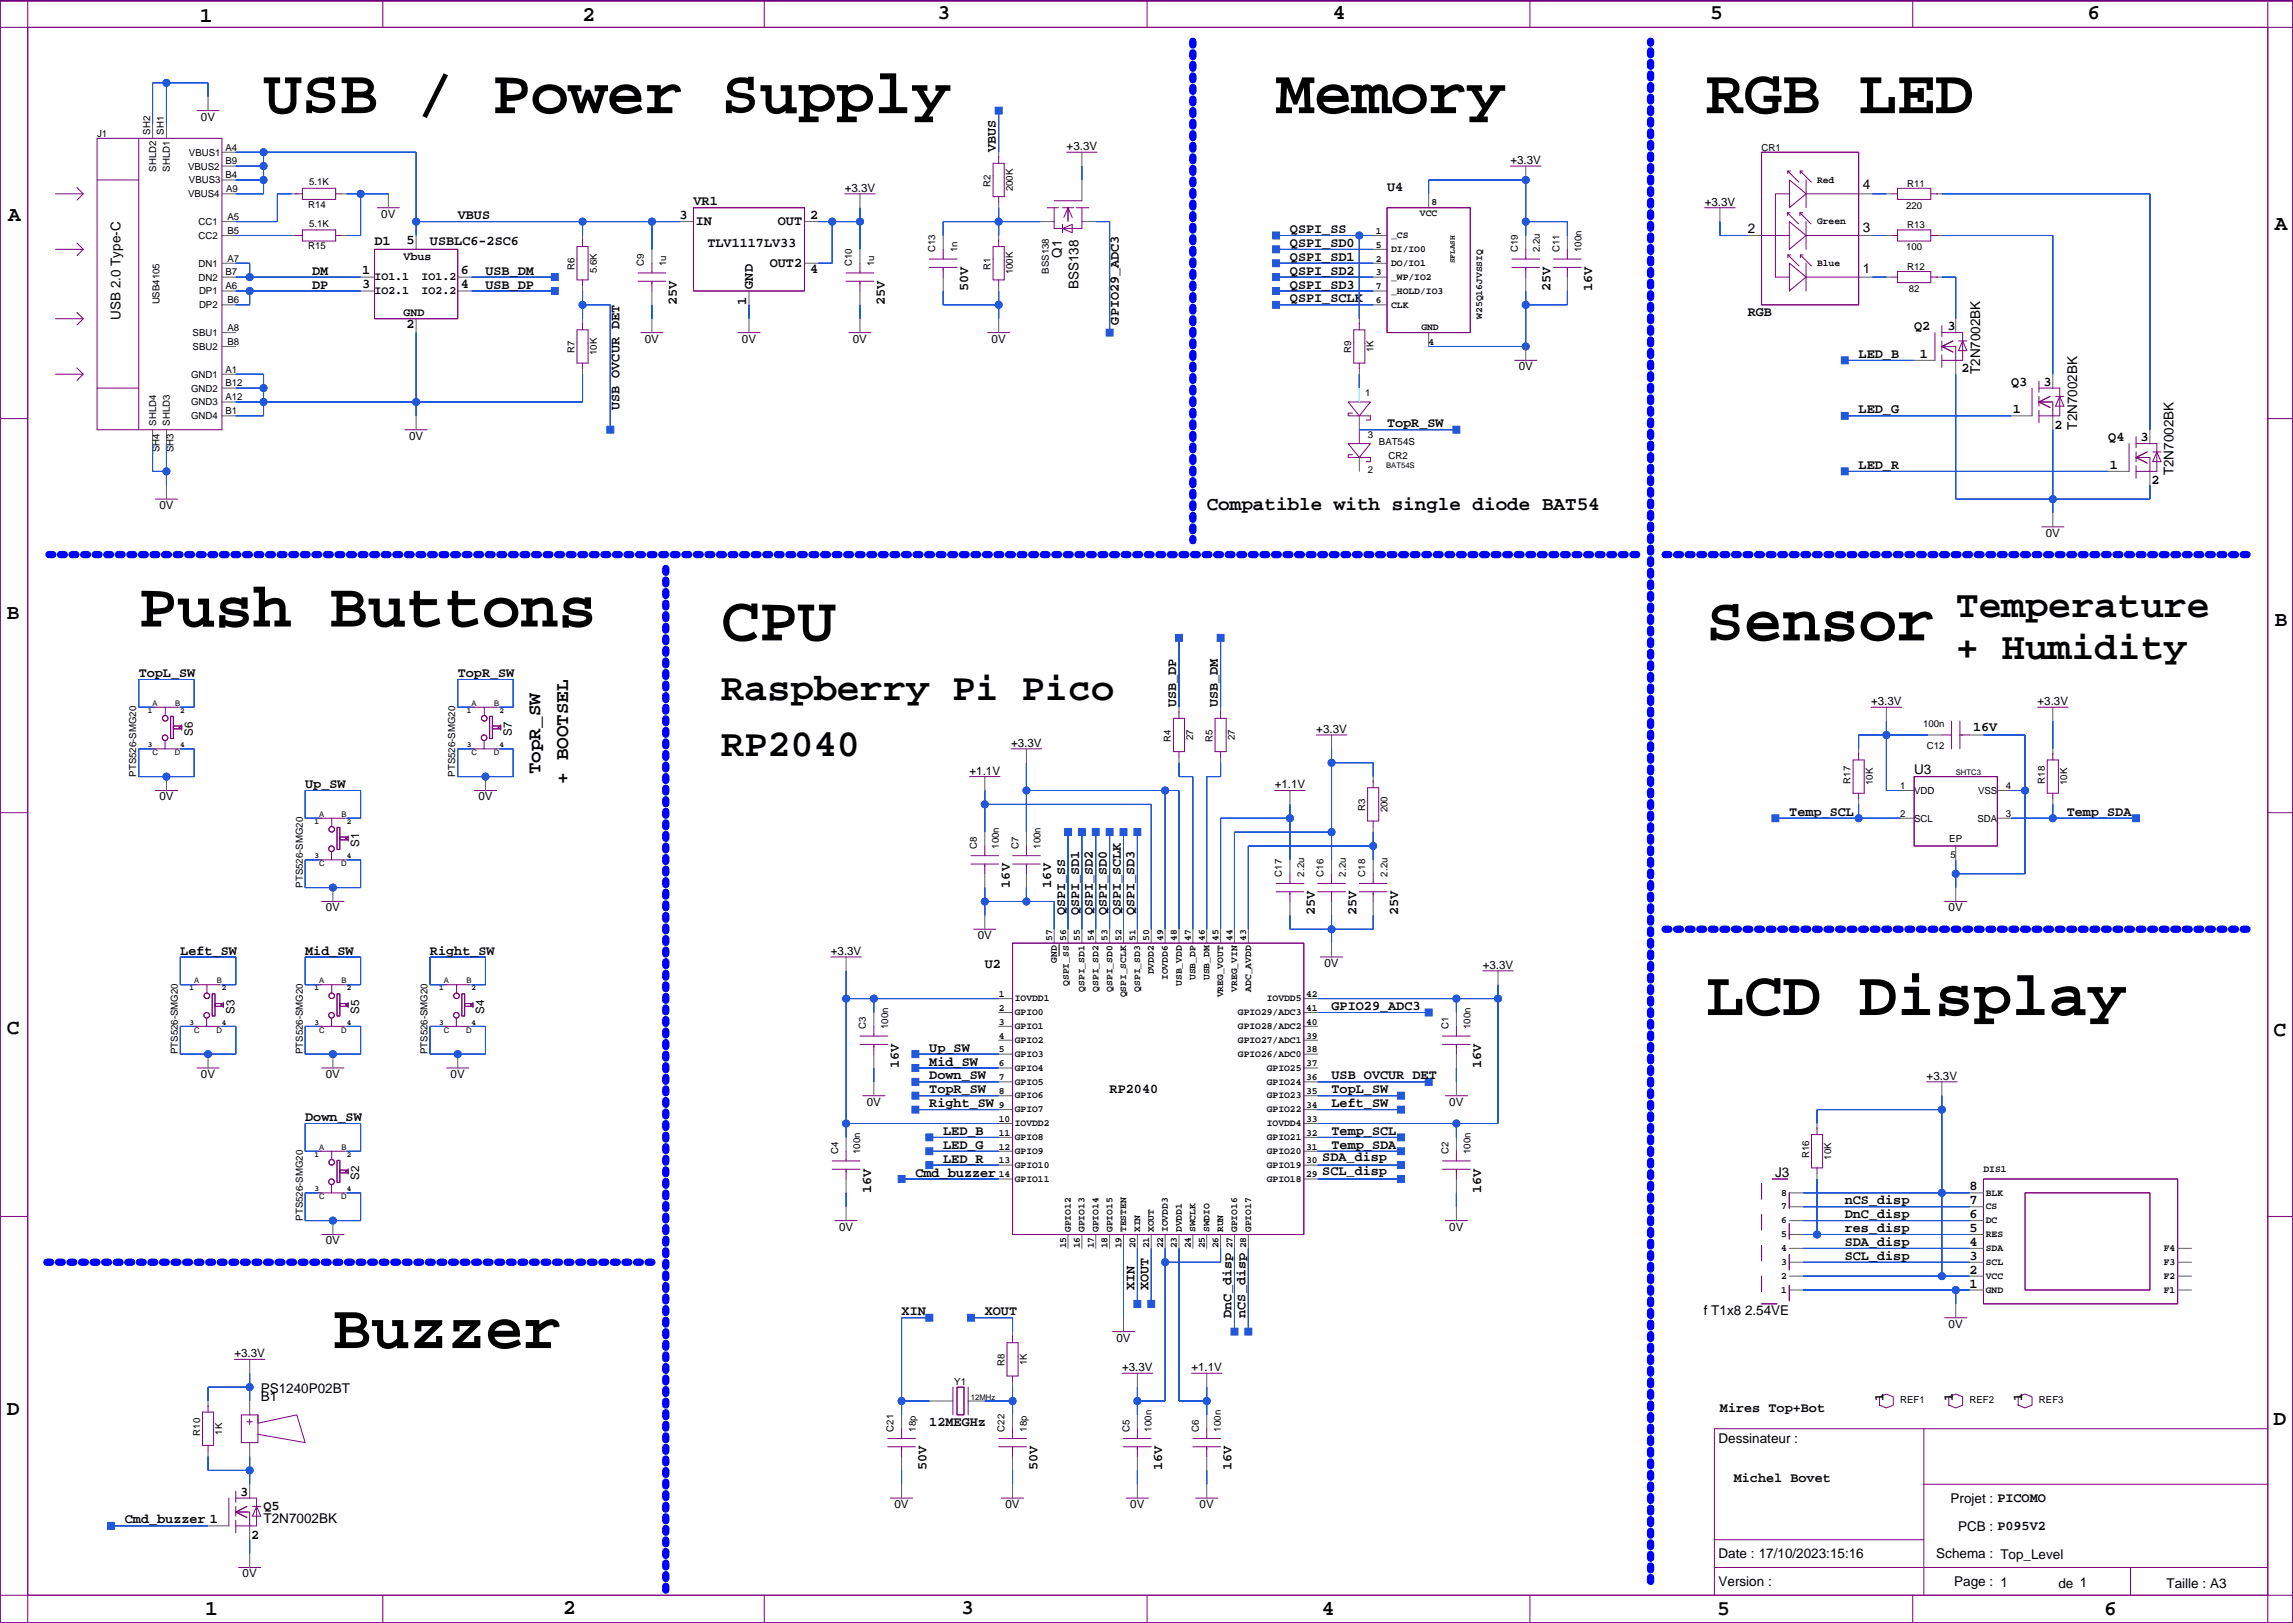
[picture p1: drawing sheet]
<svg xmlns="http://www.w3.org/2000/svg" width="420mm" height="297mm" viewBox="0 0 420 297" stroke-linecap="round" stroke-linejoin="round" font-family="sans-serif">
<defs><g id="words">
<g font-size="11.6">
<text x="48.2" y="20.7">USB / Power Supply</text>
<text x="233.6" y="20.7">Memory</text>
<text x="312.3" y="20.7">RGB LED</text>
<text x="25.4" y="114.7">Push Buttons</text>
<text x="132" y="117.2">CPU</text>
<text x="312.3" y="117.2">Sensor</text>
<text x="312.3" y="185.8">LCD Display</text>
<text x="60.9" y="246.7">Buzzer</text>
</g>
<g font-size="7.1">
<text x="358.1" y="112.9">Temperature</text>
<text x="358.1" y="120.6">+ Humidity</text>
<text x="132" y="128.2">Raspberry Pi Pico</text>
<text x="132" y="138.3">RP2040</text>
</g>
<g font-size="3.9">
<text x="36.6" y="4.1">1</text>
<text x="106.7" y="3.8">2</text>
<text x="171.7" y="3.6">3</text>
<text x="244" y="3.6">4</text>
<text x="313.1" y="3.6">5</text>
<text x="382.2" y="3.6">6</text>
<text x="1.5" y="40.4">A</text>
<text x="416.5" y="42.2">A</text>
<text x="1.3" y="113.3">B</text>
<text x="416.5" y="114.5">B</text>
<text x="1.3" y="189.2">C</text>
<text x="416.2" y="189.7">C</text>
<text x="1.3" y="259">D</text>
<text x="416.2" y="260.8">D</text>
<text x="37.6" y="295.6">1</text>
<text x="103.1" y="295.3">2</text>
<text x="176" y="295.3">3</text>
<text x="242" y="295.6">4</text>
<text x="314.4" y="295.6">5</text>
<text x="385.2" y="295.6">6</text>
</g>
<g font-size="3.5">
<text x="220.9" y="93.3">Compatible with single diode BAT54</text>
<text x="98.9" y="141.7" transform="rotate(-90 98.9 141.7)">TopR_SW</text>
<text x="104" y="143.4" transform="rotate(-90 104 143.4)">+ BOOTSEL</text>
</g>
<g font-size="2.5">
<text x="182.3" y="27.9" transform="rotate(-90 182.3 27.9)">VBUS</text>
<text x="253.9" y="35">U4</text>
<text x="341" y="34.5">4</text>
<text x="83.8" y="40.1">VBUS</text>
<text x="124.4" y="40.1">3</text>
<text x="127" y="37.6">VR1</text>
<text x="127.4" y="41.3">IN</text>
<text x="142.4" y="41.3">OUT</text>
<text x="148.3" y="40.1">2</text>
<text x="68.6" y="44.8">D1</text>
<text x="74.4" y="44.6">5</text>
<text x="78.7" y="44.8">USBLC6-2SC6</text>
<text x="129.5" y="45.2">TLV1117LV33</text>
<text x="194.4" y="47.2" transform="rotate(-90 194.4 47.2)">Q1</text>
<text x="236.2" y="42.7">QSPI_SS</text>
<text x="236.2" y="45.2">QSPI_SD0</text>
<text x="236.2" y="47.7">QSPI_SD1</text>
<text x="320" y="42.7">2</text>
<text x="341" y="42.4">3</text>
<text x="57.1" y="50.3">DM</text>
<text x="57.1" y="52.8">DP</text>
<text x="66.3" y="52.7">3</text>
<text x="66.3" y="50.2">1</text>
<text x="84.4" y="50.2">6</text>
<text x="84.4" y="52.7">4</text>
<text x="88.9" y="52.8">USB_DP</text>
<text x="88.9" y="50.3">USB_DM</text>
<text x="137.8" y="52.8" transform="rotate(-90 137.8 52.8)">GND</text>
<text x="140.9" y="48.9">OUT2</text>
<text x="148.3" y="49.9">4</text>
<text x="177.2" y="53.3" transform="rotate(-90 177.2 53.3)">50V</text>
<text x="197.4" y="52.9" transform="rotate(-90 197.4 52.9)">BSS138</text>
<text x="236.2" y="50.3">QSPI_SD2</text>
<text x="236.2" y="52.8">QSPI_SD3</text>
<text x="283.9" y="53.3" transform="rotate(-90 283.9 53.3)">25V</text>
<text x="291.5" y="53.3" transform="rotate(-90 291.5 53.3)">16V</text>
<text x="341" y="50">1</text>
<text x="22.1" y="58.5" transform="rotate(-90 22.1 58.5)">USB 2.0 Type-C</text>
<text x="123.9" y="55.8" transform="rotate(-90 123.9 55.8)">25V</text>
<text x="136.6" y="55.8" transform="rotate(-90 136.6 55.8)">1</text>
<text x="162" y="55.8" transform="rotate(-90 162 55.8)">25V</text>
<text x="204.9" y="59.4" transform="rotate(-90 204.9 59.4)">GPIO29_ADC3</text>
<text x="236.2" y="55.4">QSPI_SCLK</text>
<text x="320" y="57.9">RGB</text>
<text x="74.4" y="60.1">2</text>
<text x="340.3" y="65.5">LED_B</text>
<text x="350.4" y="60.4">Q2</text>
<text x="351.5" y="65.5">1</text>
<text x="356.6" y="60.4">3</text>
<text x="359.1" y="68.1">2</text>
<text x="362.5" y="68.5" transform="rotate(-90 362.5 68.5)">T2N7002BK</text>
<text x="368.2" y="70.6">Q3</text>
<text x="374.1" y="70.6">3</text>
<text x="113.4" y="75.1" transform="rotate(-90 113.4 75.1)">USB OVCUR DET</text>
<text x="340.3" y="75.7">LED_G</text>
<text x="368.5" y="75.7">1</text>
<text x="253.9" y="78.2">TopR_SW</text>
<text x="376.1" y="78.5">2</text>
<text x="380.3" y="78.6" transform="rotate(-90 380.3 78.6)">T2N7002BK</text>
<text x="386" y="80.7">Q4</text>
<text x="391.9" y="80.7">3</text>
<text x="340.3" y="85.8">LED_R</text>
<text x="386.3" y="85.8">1</text>
<text x="393.9" y="88.6">2</text>
<text x="397.9" y="87" transform="rotate(-90 397.9 87)">T2N7002BK</text>
<text x="25.4" y="123.9">TopL_SW</text>
<text x="83.8" y="123.9">TopR_SW</text>
<text x="215.3" y="129.4" transform="rotate(-90 215.3 129.4)">USB_DP</text>
<text x="223" y="129.4" transform="rotate(-90 223 129.4)">USB_DM</text>
<text x="361.2" y="133.7">16V</text>
<text x="350.4" y="141.7">U3</text>
<text x="55.9" y="144.2">Up_SW</text>
<text x="327.6" y="149.3">Temp_SCL</text>
<text x="378.4" y="149.3">Temp_SDA</text>
<text x="184.9" y="162.4" transform="rotate(-90 184.9 162.4)">16V</text>
<text x="192.5" y="162.4" transform="rotate(-90 192.5 162.4)">16V</text>
<text x="195" y="167.5" transform="rotate(-90 195 167.5)">QSPI_SS</text>
<text x="197.6" y="167.5" transform="rotate(-90 197.6 167.5)">QSPI_SD1</text>
<text x="200.1" y="167.5" transform="rotate(-90 200.1 167.5)">QSPI_SD2</text>
<text x="202.6" y="167.5" transform="rotate(-90 202.6 167.5)">QSPI_SD0</text>
<text x="205.2" y="167.5" transform="rotate(-90 205.2 167.5)">QSPI_SCLK</text>
<text x="207.7" y="167.5" transform="rotate(-90 207.7 167.5)">QSPI_SD3</text>
<text x="240.7" y="167.5" transform="rotate(-90 240.7 167.5)">25V</text>
<text x="248.3" y="167.5" transform="rotate(-90 248.3 167.5)">25V</text>
<text x="256" y="167.5" transform="rotate(-90 256 167.5)">25V</text>
<text x="33" y="174.7">Left_SW</text>
<text x="55.9" y="174.7">Mid_SW</text>
<text x="78.7" y="174.7">Right_SW</text>
<text x="180.3" y="177.2">U2</text>
<text x="243.8" y="184.9">GPIO29_ADC3</text>
<text x="164.5" y="195.5" transform="rotate(-90 164.5 195.5)">16V</text>
<text x="170.1" y="197.6">Down_SW</text>
<text x="170.1" y="195">Mid_SW</text>
<text x="170.1" y="192.5">Up_SW</text>
<text x="243.8" y="197.6">USB OVCUR DET</text>
<text x="271.2" y="195.5" transform="rotate(-90 271.2 195.5)">16V</text>
<text x="170.1" y="202.6">Right_SW</text>
<text x="170.1" y="200.1">TopR_SW</text>
<text x="203.2" y="200.1">RP2040</text>
<text x="243.8" y="200.1">TopL_SW</text>
<text x="243.8" y="202.6">Left_SW</text>
<text x="55.9" y="205.2">Down_SW</text>
<text x="172.7" y="207.7">LED_B</text>
<text x="243.8" y="207.7">Temp_SCL</text>
<text x="167.6" y="215.3">Cmd_buzzer</text>
<text x="172.7" y="212.8">LED_R</text>
<text x="172.7" y="210.3">LED_G</text>
<text x="242.1" y="215">SCL_disp</text>
<text x="242.1" y="212.4">SDA_disp</text>
<text x="243.8" y="210.3">Temp_SDA</text>
<text x="325" y="215.4">J3</text>
<text x="159.5" y="218.3" transform="rotate(-90 159.5 218.3)">16V</text>
<text x="271.2" y="218.3" transform="rotate(-90 271.2 218.3)">16V</text>
<text x="337.7" y="220.4">nCS_disp</text>
<text x="360.6" y="217.9">8</text>
<text x="360.6" y="220.4">7</text>
<text x="337.7" y="225.5">res_disp</text>
<text x="337.7" y="223">DnC_disp</text>
<text x="360.6" y="223">6</text>
<text x="360.6" y="225.5">5</text>
<text x="337.7" y="230.6">SCL_disp</text>
<text x="337.7" y="228">SDA_disp</text>
<text x="360.6" y="228">4</text>
<text x="360.6" y="230.6">3</text>
<text x="360.6" y="233.1">2</text>
<text x="207.7" y="236.1" transform="rotate(-90 207.7 236.1)">XIN</text>
<text x="210.3" y="236.1" transform="rotate(-90 210.3 236.1)">XOUT</text>
<text x="360.6" y="235.7">1</text>
<text x="165.1" y="240.7">XIN</text>
<text x="180.3" y="240.7">XOUT</text>
<text x="225.5" y="241.2" transform="rotate(-90 225.5 241.2)">DnC_disp</text>
<text x="228" y="241.2" transform="rotate(-90 228 241.2)">nCS_disp</text>
<text x="311.9" y="240.7">f T1x8 2.54VE</text>
<text x="47.7" y="256.5">B1</text>
<text x="47.7" y="255">PS1240P02BT</text>
<text x="344.8" y="256.4" transform="rotate(-90 344.8 256.4)">1</text>
<text x="357.5" y="256.4" transform="rotate(-90 357.5 256.4)">1</text>
<text x="370.2" y="256.4" transform="rotate(-90 370.2 256.4)">1</text>
<text x="170.1" y="261">12MEGHz</text>
<text x="314.9" y="258.5">Mires Top+Bot</text>
<text x="169.6" y="269.1" transform="rotate(-90 169.6 269.1)">50V</text>
<text x="189.9" y="269.1" transform="rotate(-90 189.9 269.1)">50V</text>
<text x="212.8" y="269.1" transform="rotate(-90 212.8 269.1)">16V</text>
<text x="225.5" y="269.1" transform="rotate(-90 225.5 269.1)">16V</text>
<text x="314.6" y="264.2">Dessinateur :</text>
<text x="44" y="273.7">3</text>
<text x="317.4" y="271.2">Michel Bovet</text>
<text x="357.1" y="275.1">Projet : PICOMO</text>
<text x="22.9" y="278.8">Cmd_buzzer 1</text>
<text x="46" y="281.6">2</text>
<text x="48.2" y="276.3">Q5</text>
<text x="48.2" y="278.8">T2N7002BK</text>
<text x="358.5" y="280.2">PCB : P095V2</text>
<text x="314.6" y="285.2">Date : 17/10/2023:15:16</text>
<text x="354.5" y="285.2">Schema : Top_Level</text>
<text x="314.6" y="290.2">Version :</text>
<text x="357.8" y="290.2">Page : 1</text>
<text x="376.9" y="290.6">de 1</text>
<text x="396.7" y="290.6">Taille : A3</text>
</g>
<g font-size="2.1">
<text x="36.8" y="22.1">0V</text>
<text x="195.3" y="27.5">+3.3V</text>
<text x="154.6" y="35.1">+3.3V</text>
<text x="276.5" y="30">+3.3V</text>
<text x="69.8" y="39.8">0V</text>
<text x="312.1" y="37.6">+3.3V</text>
<text x="73.9" y="47.5">Vbus</text>
<text x="68.6" y="51.3">IO1.1</text>
<text x="68.6" y="53.8">IO2.1</text>
<text x="77.2" y="53.8">IO2.2</text>
<text x="77.2" y="51.3">IO1.2</text>
<text x="73.9" y="57.9">GND</text>
<text x="118.1" y="62.7">0V</text>
<text x="135.8" y="62.7">0V</text>
<text x="156.1" y="62.7">0V</text>
<text x="181.5" y="62.7">0V</text>
<text x="278" y="67.8">0V</text>
<text x="74.9" y="80.5">0V</text>
<text x="29.2" y="93.2">0V</text>
<text x="374.5" y="98.2">0V</text>
<text x="342.6" y="129.1">+3.3V</text>
<text x="373" y="129.1">+3.3V</text>
<text x="35.3" y="134.7" transform="rotate(-90 35.3 134.7)">S6</text>
<text x="93.7" y="134.7" transform="rotate(-90 93.7 134.7)">S7</text>
<text x="185.1" y="136.7">+3.3V</text>
<text x="241" y="134.1">+3.3V</text>
<text x="177.5" y="141.8">+1.1V</text>
<text x="29.2" y="146.5">0V</text>
<text x="87.6" y="146.5">0V</text>
<text x="233.4" y="144.3">+1.1V</text>
<text x="65.8" y="155" transform="rotate(-90 65.8 155)">S1</text>
<text x="59.7" y="166.8">0V</text>
<text x="356.8" y="166.8">0V</text>
<text x="179" y="171.9">0V</text>
<text x="152.1" y="174.8">+3.3V</text>
<text x="242.5" y="177">0V</text>
<text x="271.5" y="177.3">+3.3V</text>
<text x="42.9" y="185.5" transform="rotate(-90 42.9 185.5)">S3</text>
<text x="65.8" y="185.5" transform="rotate(-90 65.8 185.5)">S5</text>
<text x="88.6" y="185.5" transform="rotate(-90 88.6 185.5)">S4</text>
<text x="36.8" y="197.3">0V</text>
<text x="59.7" y="197.3">0V</text>
<text x="82.5" y="197.3">0V</text>
<text x="352.7" y="197.6">+3.3V</text>
<text x="158.7" y="202.4">0V</text>
<text x="265.3" y="202.4">0V</text>
<text x="65.8" y="216" transform="rotate(-90 65.8 216)">S2</text>
<text x="59.7" y="227.7">0V</text>
<text x="153.6" y="225.2">0V</text>
<text x="265.3" y="225.2">0V</text>
<text x="204.4" y="245.5">0V</text>
<text x="356.8" y="243">0V</text>
<text x="42.9" y="248.4">+3.3V</text>
<text x="205.4" y="251">+3.3V</text>
<text x="218.1" y="251">+1.1V</text>
<text x="163.8" y="276">0V</text>
<text x="184.1" y="276">0V</text>
<text x="206.9" y="276">0V</text>
<text x="219.6" y="276">0V</text>
<text x="44.4" y="288.7">0V</text>
</g>
<g font-size="1.8">
<text x="17.8" y="25">J1</text>
<text x="27.5" y="24.7" transform="rotate(-90 27.5 24.7)">SH2</text>
<text x="30" y="24.7" transform="rotate(-90 30 24.7)">SH1</text>
<text x="34.6" y="28.5">VBUS1</text>
<text x="41.3" y="27.5">A4</text>
<text x="322.5" y="27.5">CR1</text>
<text x="28.6" y="31.4" transform="rotate(-90 28.6 31.4)">SHLD2</text>
<text x="31.1" y="31.4" transform="rotate(-90 31.1 31.4)">SHLD1</text>
<text x="34.4" y="31">VBUS2</text>
<text x="34.6" y="33.6">VBUS3</text>
<text x="41.3" y="30.1">B9</text>
<text x="41.3" y="32.6">B4</text>
<text x="41.4" y="35.2">A9</text>
<text x="56.6" y="33.9">5.1K</text>
<text x="181.4" y="34.2" transform="rotate(-90 181.4 34.2)">R2</text>
<text x="185.4" y="35" transform="rotate(-90 185.4 35)">200K</text>
<text x="332.7" y="33.4">Red</text>
<text x="349.2" y="34.1">R11</text>
<text x="34.4" y="36.1">VBUS4</text>
<text x="36.3" y="41.2">CC1</text>
<text x="41.6" y="40.2">A5</text>
<text x="56.4" y="38">R14</text>
<text x="56.6" y="41.6">5.1K</text>
<text x="260" y="39.5">VCC</text>
<text x="262.1" y="37.4">8</text>
<text x="332.7" y="41.1">Green</text>
<text x="349" y="38.2">220</text>
<text x="349.2" y="41.8">R13</text>
<text x="36.3" y="43.7">CC2</text>
<text x="41.6" y="42.8">B5</text>
<text x="41.6" y="47.9">A7</text>
<text x="56.4" y="45.6">R15</text>
<text x="171.2" y="46.1" transform="rotate(-90 171.2 46.1)">C13</text>
<text x="175.3" y="46.1" transform="rotate(-90 175.3 46.1)">1n</text>
<text x="251.9" y="47.9">2</text>
<text x="251.9" y="45.3">5</text>
<text x="251.9" y="42.8">1</text>
<text x="254.7" y="43.6">_CS</text>
<text x="254.7" y="46.1">DI/IO0</text>
<text x="277.9" y="46.1" transform="rotate(-90 277.9 46.1)">C19</text>
<text x="281.9" y="46.1" transform="rotate(-90 281.9 46.1)">2.2u</text>
<text x="285.5" y="46.1" transform="rotate(-90 285.5 46.1)">C11</text>
<text x="289.6" y="46.1" transform="rotate(-90 289.6 46.1)">100n</text>
<text x="349" y="45.8">100</text>
<text x="36.3" y="48.8">DN1</text>
<text x="36.3" y="51.3">DN2</text>
<text x="36.4" y="53.9">DP1</text>
<text x="41.3" y="50.4">B7</text>
<text x="41.3" y="52.9">A6</text>
<text x="105.2" y="49.4" transform="rotate(-90 105.2 49.4)">R6</text>
<text x="109.3" y="50" transform="rotate(-90 109.3 50)">5.6K</text>
<text x="117.9" y="48.7" transform="rotate(-90 117.9 48.7)">C9</text>
<text x="121.9" y="48.7" transform="rotate(-90 121.9 48.7)">1u</text>
<text x="156" y="48.7" transform="rotate(-90 156 48.7)">C10</text>
<text x="160" y="48.7" transform="rotate(-90 160 48.7)">1u</text>
<text x="181.4" y="49.4" transform="rotate(-90 181.4 49.4)">R1</text>
<text x="185.4" y="50.2" transform="rotate(-90 185.4 50.2)">100K</text>
<text x="192" y="50.1" transform="rotate(-90 192 50.1)">BSS138</text>
<text x="251.9" y="52.9">7</text>
<text x="251.9" y="50.4">3</text>
<text x="254.7" y="48.7">DO/IO1</text>
<text x="254.7" y="51.2">_WP/IO2</text>
<text x="254.7" y="53.8">_HOLD/IO3</text>
<text x="332.7" y="48.7">Blue</text>
<text x="349.2" y="49.4">R12</text>
<text x="349.5" y="53.4">82</text>
<text x="29.2" y="55.7" transform="rotate(-90 29.2 55.7)">USB4105</text>
<text x="36.4" y="56.4">DP2</text>
<text x="41.6" y="55.5">B6</text>
<text x="251.9" y="55.5">6</text>
<text x="254.7" y="56.3">CLK</text>
<text x="271.3" y="58.3" transform="rotate(-90 271.3 58.3)">W25Q16JVSSIQ</text>
<text x="35.3" y="61.5">SBU1</text>
<text x="35.3" y="64">SBU2</text>
<text x="41.6" y="63.1">B8</text>
<text x="41.6" y="60.6">A8</text>
<text x="105.2" y="64.7" transform="rotate(-90 105.2 64.7)">R7</text>
<text x="109.3" y="65" transform="rotate(-90 109.3 65)">10K</text>
<text x="247.4" y="64.7" transform="rotate(-90 247.4 64.7)">R9</text>
<text x="251.5" y="64.5" transform="rotate(-90 251.5 64.5)">1K</text>
<text x="260.2" y="60.3">GND</text>
<text x="261.6" y="63.1">4</text>
<text x="35" y="69.1">GND1</text>
<text x="35" y="71.7">GND2</text>
<text x="41.3" y="70.7">B12</text>
<text x="41.3" y="68.2">A1</text>
<text x="28.6" y="77.9" transform="rotate(-90 28.6 77.9)">SHLD4</text>
<text x="31.1" y="77.9" transform="rotate(-90 31.1 77.9)">SHLD3</text>
<text x="35" y="76.7">GND4</text>
<text x="35" y="74.2">GND3</text>
<text x="41.3" y="73.3">A12</text>
<text x="41.3" y="75.8">B1</text>
<text x="249.9" y="72.5">1</text>
<text x="29.2" y="82.7" transform="rotate(-90 29.2 82.7)">SH4</text>
<text x="31.7" y="82.7" transform="rotate(-90 31.7 82.7)">SH3</text>
<text x="250.4" y="80.2">3</text>
<text x="252.5" y="81.4">BAT54S</text>
<text x="254.2" y="84">CR2</text>
<text x="250.4" y="86.5">2</text>
<text x="214.4" y="135.8" transform="rotate(-90 214.4 135.8)">R4</text>
<text x="218.4" y="135.5" transform="rotate(-90 218.4 135.5)">27</text>
<text x="222" y="135.8" transform="rotate(-90 222 135.8)">R5</text>
<text x="226.1" y="135.5" transform="rotate(-90 226.1 135.5)">27</text>
<text x="352.1" y="133">100n</text>
<text x="352.8" y="137">C12</text>
<text x="24.9" y="142.1" transform="rotate(-90 24.9 142.1)">PTS526-SMG20</text>
<text x="83.4" y="142.1" transform="rotate(-90 83.4 142.1)">PTS526-SMG20</text>
<text x="338.8" y="143.4" transform="rotate(-90 338.8 143.4)">R17</text>
<text x="342.9" y="143.7" transform="rotate(-90 342.9 143.7)">10K</text>
<text x="374.4" y="143.4" transform="rotate(-90 374.4 143.4)">R18</text>
<text x="378.4" y="143.7" transform="rotate(-90 378.4 143.7)">10K</text>
<text x="249.9" y="148.5" transform="rotate(-90 249.9 148.5)">R3</text>
<text x="254" y="148.7" transform="rotate(-90 254 148.7)">200</text>
<text x="347.9" y="144.4">1</text>
<text x="347.9" y="149.4">2</text>
<text x="350.4" y="145.3">VDD</text>
<text x="362.1" y="145.3">VSS</text>
<text x="367.2" y="144.4">4</text>
<text x="367.2" y="149.4">3</text>
<text x="178.8" y="155.3" transform="rotate(-90 178.8 155.3)">C8</text>
<text x="182.9" y="155.3" transform="rotate(-90 182.9 155.3)">100n</text>
<text x="186.5" y="155.3" transform="rotate(-90 186.5 155.3)">C7</text>
<text x="190.5" y="155.3" transform="rotate(-90 190.5 155.3)">100n</text>
<text x="350.4" y="150.4">SCL</text>
<text x="356.9" y="154.1">EP</text>
<text x="362.1" y="150.4">SDA</text>
<text x="234.7" y="160.4" transform="rotate(-90 234.7 160.4)">C17</text>
<text x="238.8" y="160.4" transform="rotate(-90 238.8 160.4)">2.2u</text>
<text x="242.3" y="160.4" transform="rotate(-90 242.3 160.4)">C16</text>
<text x="246.4" y="160.4" transform="rotate(-90 246.4 160.4)">2.2u</text>
<text x="249.9" y="160.4" transform="rotate(-90 249.9 160.4)">C18</text>
<text x="254" y="160.4" transform="rotate(-90 254 160.4)">2.2u</text>
<text x="357.1" y="157.1">5</text>
<text x="55.4" y="162.4" transform="rotate(-90 55.4 162.4)">PTS526-SMG20</text>
<text x="192.6" y="172.2" transform="rotate(-90 192.6 172.2)">57</text>
<text x="195.2" y="172.2" transform="rotate(-90 195.2 172.2)">56</text>
<text x="197.7" y="172.2" transform="rotate(-90 197.7 172.2)">55</text>
<text x="200.2" y="172.2" transform="rotate(-90 200.2 172.2)">54</text>
<text x="202.8" y="172.2" transform="rotate(-90 202.8 172.2)">53</text>
<text x="205.3" y="172.2" transform="rotate(-90 205.3 172.2)">52</text>
<text x="207.9" y="172.2" transform="rotate(-90 207.9 172.2)">51</text>
<text x="210.4" y="172.2" transform="rotate(-90 210.4 172.2)">50</text>
<text x="212.9" y="172.2" transform="rotate(-90 212.9 172.2)">49</text>
<text x="215.5" y="172.2" transform="rotate(-90 215.5 172.2)">48</text>
<text x="218" y="172.2" transform="rotate(-90 218 172.2)">47</text>
<text x="220.6" y="172.2" transform="rotate(-90 220.6 172.2)">46</text>
<text x="223.1" y="172.2" transform="rotate(-90 223.1 172.2)">45</text>
<text x="225.6" y="172.2" transform="rotate(-90 225.6 172.2)">44</text>
<text x="228.2" y="172.2" transform="rotate(-90 228.2 172.2)">43</text>
<text x="193.5" y="176.2" transform="rotate(-90 193.5 176.2)">GND</text>
<text x="211.3" y="178.3" transform="rotate(-90 211.3 178.3)">DVDD2</text>
<text x="213.8" y="179.4" transform="rotate(-90 213.8 179.4)">IOVDD6</text>
<text x="218.9" y="179.4" transform="rotate(-90 218.9 179.4)">USB_DP</text>
<text x="221.4" y="179.4" transform="rotate(-90 221.4 179.4)">USB_DM</text>
<text x="182.8" y="185">2</text>
<text x="182.8" y="182.5">1</text>
<text x="185.8" y="183.3">IOVDD1</text>
<text x="185.8" y="185.8">GPIO0</text>
<text x="195.7" y="180.4" transform="rotate(-90 195.7 180.4)">QSPI_SS</text>
<text x="198.6" y="181.5" transform="rotate(-90 198.6 181.5)">QSPI_SD1</text>
<text x="201.1" y="181.5" transform="rotate(-90 201.1 181.5)">QSPI_SD2</text>
<text x="203.6" y="181.5" transform="rotate(-90 203.6 181.5)">QSPI_SD0</text>
<text x="206.2" y="182.6" transform="rotate(-90 206.2 182.6)">QSPI_SCLK</text>
<text x="208.7" y="181.5" transform="rotate(-90 208.7 181.5)">QSPI_SD3</text>
<text x="216.3" y="180.4" transform="rotate(-90 216.3 180.4)">USB_VDD</text>
<text x="224" y="182.6" transform="rotate(-90 224 182.6)">VREG_VOUT</text>
<text x="226.5" y="181.5" transform="rotate(-90 226.5 181.5)">VREG_VIN</text>
<text x="226.6" y="185.8">GPIO29/ADC3</text>
<text x="229" y="181.5" transform="rotate(-90 229 181.5)">ADC_AVDD</text>
<text x="231.9" y="183.3">IOVDD5</text>
<text x="239.1" y="185">41</text>
<text x="239.1" y="182.5">42</text>
<text x="158.5" y="188.4" transform="rotate(-90 158.5 188.4)">C3</text>
<text x="162.6" y="188.4" transform="rotate(-90 162.6 188.4)">100n</text>
<text x="182.8" y="190.1">4</text>
<text x="182.8" y="187.5">3</text>
<text x="185.8" y="188.3">GPIO1</text>
<text x="185.8" y="190.9">GPIO2</text>
<text x="226.6" y="188.3">GPIO28/ADC2</text>
<text x="226.6" y="190.9">GPIO27/ADC1</text>
<text x="239.1" y="190.1">39</text>
<text x="239.1" y="187.5">40</text>
<text x="265.2" y="188.4" transform="rotate(-90 265.2 188.4)">C1</text>
<text x="269.2" y="188.4" transform="rotate(-90 269.2 188.4)">100n</text>
<text x="32.6" y="192.9" transform="rotate(-90 32.6 192.9)">PTS526-SMG20</text>
<text x="55.4" y="192.9" transform="rotate(-90 55.4 192.9)">PTS526-SMG20</text>
<text x="78.3" y="192.9" transform="rotate(-90 78.3 192.9)">PTS526-SMG20</text>
<text x="182.8" y="197.7">7</text>
<text x="182.8" y="195.1">6</text>
<text x="182.8" y="192.6">5</text>
<text x="185.8" y="193.4">GPIO3</text>
<text x="185.8" y="196">GPIO4</text>
<text x="226.6" y="193.4">GPIO26/ADC0</text>
<text x="231.9" y="196">GPIO25</text>
<text x="239.1" y="197.7">36</text>
<text x="239.1" y="195.1">37</text>
<text x="239.1" y="192.6">38</text>
<text x="182.8" y="202.8">9</text>
<text x="182.8" y="200.2">8</text>
<text x="185.8" y="198.5">GPIO5</text>
<text x="185.8" y="201">GPIO6</text>
<text x="185.8" y="203.6">GPIO7</text>
<text x="231.9" y="198.5">GPIO24</text>
<text x="231.9" y="201">GPIO23</text>
<text x="231.9" y="203.6">GPIO22</text>
<text x="239.1" y="202.8">34</text>
<text x="239.1" y="200.2">35</text>
<text x="182.8" y="207.8">11</text>
<text x="182.8" y="205.3">10</text>
<text x="185.8" y="206.1">IOVDD2</text>
<text x="185.8" y="208.7">GPIO8</text>
<text x="231.9" y="206.1">IOVDD4</text>
<text x="231.9" y="208.7">GPIO21</text>
<text x="239.1" y="207.8">32</text>
<text x="239.1" y="205.3">33</text>
<text x="153.4" y="211.2" transform="rotate(-90 153.4 211.2)">C4</text>
<text x="157.5" y="211.2" transform="rotate(-90 157.5 211.2)">100n</text>
<text x="182.8" y="215.5">14</text>
<text x="182.8" y="212.9">13</text>
<text x="182.8" y="210.4">12</text>
<text x="185.8" y="211.2">GPIO9</text>
<text x="185.8" y="213.7">GPIO10</text>
<text x="231.9" y="211.2">GPIO20</text>
<text x="231.9" y="213.7">GPIO19</text>
<text x="239.1" y="215.5">29</text>
<text x="239.1" y="212.9">30</text>
<text x="239.1" y="210.4">31</text>
<text x="265.2" y="211.2" transform="rotate(-90 265.2 211.2)">C2</text>
<text x="269.2" y="211.2" transform="rotate(-90 269.2 211.2)">100n</text>
<text x="331.2" y="212" transform="rotate(-90 331.2 212)">R16</text>
<text x="335.3" y="212.3" transform="rotate(-90 335.3 212.3)">10K</text>
<text x="363.1" y="214.5">DIS1</text>
<text x="185.8" y="216.3">GPIO11</text>
<text x="231.9" y="216.3">GPIO18</text>
<text x="326.1" y="221.4">7</text>
<text x="326.1" y="218.8">8</text>
<text x="363.6" y="221.4">CS</text>
<text x="363.6" y="218.8">BLK</text>
<text x="55.4" y="223.4" transform="rotate(-90 55.4 223.4)">PTS526-SMG20</text>
<text x="196" y="225.5" transform="rotate(-90 196 225.5)">GPIO12</text>
<text x="198.6" y="225.5" transform="rotate(-90 198.6 225.5)">GPIO13</text>
<text x="201.1" y="225.5" transform="rotate(-90 201.1 225.5)">GPIO14</text>
<text x="203.6" y="225.5" transform="rotate(-90 203.6 225.5)">GPIO15</text>
<text x="206.2" y="225.5" transform="rotate(-90 206.2 225.5)">TESTEN</text>
<text x="208.7" y="225.5" transform="rotate(-90 208.7 225.5)">XIN</text>
<text x="211.3" y="225.5" transform="rotate(-90 211.3 225.5)">XOUT</text>
<text x="213.8" y="225.5" transform="rotate(-90 213.8 225.5)">IOVDD3</text>
<text x="216.3" y="225.5" transform="rotate(-90 216.3 225.5)">DVDD1</text>
<text x="218.9" y="225.5" transform="rotate(-90 218.9 225.5)">SWCLK</text>
<text x="221.4" y="225.5" transform="rotate(-90 221.4 225.5)">SWDIO</text>
<text x="224" y="225.5" transform="rotate(-90 224 225.5)">RUN</text>
<text x="226.5" y="225.5" transform="rotate(-90 226.5 225.5)">GPIO16</text>
<text x="229" y="225.5" transform="rotate(-90 229 225.5)">GPIO17</text>
<text x="326.1" y="226.4">5</text>
<text x="326.1" y="223.9">6</text>
<text x="363.6" y="226.4">RES</text>
<text x="363.6" y="223.9">DC</text>
<text x="195.2" y="228.5" transform="rotate(-90 195.2 228.5)">15</text>
<text x="197.7" y="228.5" transform="rotate(-90 197.7 228.5)">16</text>
<text x="200.2" y="228.5" transform="rotate(-90 200.2 228.5)">17</text>
<text x="202.8" y="228.5" transform="rotate(-90 202.8 228.5)">18</text>
<text x="205.3" y="228.5" transform="rotate(-90 205.3 228.5)">19</text>
<text x="207.9" y="228.5" transform="rotate(-90 207.9 228.5)">20</text>
<text x="210.4" y="228.5" transform="rotate(-90 210.4 228.5)">21</text>
<text x="212.9" y="228.5" transform="rotate(-90 212.9 228.5)">22</text>
<text x="215.5" y="228.5" transform="rotate(-90 215.5 228.5)">23</text>
<text x="218" y="228.5" transform="rotate(-90 218 228.5)">24</text>
<text x="220.6" y="228.5" transform="rotate(-90 220.6 228.5)">25</text>
<text x="223.1" y="228.5" transform="rotate(-90 223.1 228.5)">26</text>
<text x="225.6" y="228.5" transform="rotate(-90 225.6 228.5)">27</text>
<text x="228.2" y="228.5" transform="rotate(-90 228.2 228.5)">28</text>
<text x="326.1" y="231.5">3</text>
<text x="326.1" y="229">4</text>
<text x="363.6" y="231.5">SCL</text>
<text x="363.6" y="229">SDA</text>
<text x="396.1" y="231.5">F3</text>
<text x="396.1" y="229">F4</text>
<text x="326.1" y="234">2</text>
<text x="326.1" y="236.6">1</text>
<text x="363.6" y="234">VCC</text>
<text x="363.6" y="236.6">GND</text>
<text x="396.1" y="236.6">F1</text>
<text x="396.1" y="234">F2</text>
<text x="183.9" y="250.1" transform="rotate(-90 183.9 250.1)">R8</text>
<text x="188" y="249.9" transform="rotate(-90 188 249.9)">1K</text>
<text x="174.7" y="253.6">Y1</text>
<text x="347.9" y="256.9">REF1</text>
<text x="360.6" y="256.9">REF2</text>
<text x="373.3" y="256.9">REF3</text>
<text x="36.6" y="262.8" transform="rotate(-90 36.6 262.8)">R10</text>
<text x="40.7" y="262.6" transform="rotate(-90 40.7 262.6)">1K</text>
<text x="163.6" y="262" transform="rotate(-90 163.6 262)">C21</text>
<text x="167.7" y="262" transform="rotate(-90 167.7 262)">18p</text>
<text x="183.9" y="262" transform="rotate(-90 183.9 262)">C22</text>
<text x="188" y="262" transform="rotate(-90 188 262)">18p</text>
<text x="206.8" y="262" transform="rotate(-90 206.8 262)">C5</text>
<text x="210.8" y="262" transform="rotate(-90 210.8 262)">100n</text>
<text x="219.5" y="262" transform="rotate(-90 219.5 262)">C6</text>
<text x="223.5" y="262" transform="rotate(-90 223.5 262)">100n</text>
</g>
<g font-size="1.4">
<text x="266.3" y="48.2" transform="rotate(-90 266.3 48.2)">SFLASH</text>
<text x="253.8" y="85.7">BAT54S</text>
<text x="27.1" y="130.4">1</text>
<text x="27.9" y="129.2">A</text>
<text x="32.1" y="129.2">B</text>
<text x="33" y="130.4">2</text>
<text x="85.5" y="130.4">1</text>
<text x="86.3" y="129.2">A</text>
<text x="90.5" y="129.2">B</text>
<text x="91.4" y="130.4">2</text>
<text x="27.1" y="136.8">3</text>
<text x="33" y="136.8">4</text>
<text x="85.5" y="136.8">3</text>
<text x="91.4" y="136.8">4</text>
<text x="27.9" y="138.3">C</text>
<text x="32" y="138.3">D</text>
<text x="86.3" y="138.3">C</text>
<text x="90.4" y="138.3">D</text>
<text x="358.1" y="141.9">SHTC3</text>
<text x="58.4" y="149.5">A</text>
<text x="62.5" y="149.5">B</text>
<text x="57.6" y="150.7">1</text>
<text x="63.5" y="150.7">2</text>
<text x="57.6" y="157.1">3</text>
<text x="58.4" y="158.6">C</text>
<text x="62.5" y="158.6">D</text>
<text x="63.5" y="157.1">4</text>
<text x="35.6" y="180">A</text>
<text x="39.7" y="180">B</text>
<text x="58.4" y="180">A</text>
<text x="62.5" y="180">B</text>
<text x="81.3" y="180">A</text>
<text x="85.4" y="180">B</text>
<text x="34.7" y="181.2">1</text>
<text x="40.6" y="181.2">2</text>
<text x="57.6" y="181.2">1</text>
<text x="63.5" y="181.2">2</text>
<text x="80.4" y="181.2">1</text>
<text x="86.3" y="181.2">2</text>
<text x="34.7" y="187.6">3</text>
<text x="35.6" y="189.1">C</text>
<text x="39.6" y="189.1">D</text>
<text x="40.6" y="187.6">4</text>
<text x="57.6" y="187.6">3</text>
<text x="58.4" y="189.1">C</text>
<text x="62.5" y="189.1">D</text>
<text x="63.5" y="187.6">4</text>
<text x="80.4" y="187.6">3</text>
<text x="81.3" y="189.1">C</text>
<text x="85.3" y="189.1">D</text>
<text x="86.3" y="187.6">4</text>
<text x="57.6" y="211.7">1</text>
<text x="58.4" y="210.4">A</text>
<text x="62.5" y="210.4">B</text>
<text x="63.5" y="211.7">2</text>
<text x="57.6" y="218.1">3</text>
<text x="58.4" y="219.5">C</text>
<text x="62.5" y="219.5">D</text>
<text x="63.5" y="218.1">4</text>
<text x="177.8" y="256.2">12MHz</text>
</g>
</g></defs>
<path d="M419.9 .1h-419.9v296.9h419.9" fill="none" stroke="#000080" stroke-width=".18"/>
<g fill="none" stroke="#800080" stroke-width=".18">
<path d="M0 .2h419.8v296.8h-419.8zM5.1 5h410.1v287h-410.1zM5.1 .2v4.8h-5.1M70.1 .2v4.8M139.9 .2v4.8M210 .2v4.8M280.1 .2v4.8M350.2 .2v4.8M415.2 .4v4.6h4.6M10.2 35.5h5l-1.1 1.1M14.1 34.3l1.1 1.2M17.8 25.3h22.8v53.3h-22.8z"/>
<path d="M17.8 32.9h7.6M25.4 25.3v53.3M36.1 20.2h4M54.1 35.5h1.3M55.4 34.5h6.1v2h-6.1zM61.5 35.5h1M69.1 38h4M127 38h20.3v15.3h-20.3zM154.7 35.5h5.5M181.8 29.9h2.1v6.1h-2.1zM182.8 28.6v1.3M182.8 36v1"/>
<path d="M191.7 38h2.1M193 36.7h5.1M193 38v3.8h5.1v-3.8M194.5 38h2.1M195.3 27.9h5.6M195.5 38v2.6M195.5 38l.8 1.8M195.5 38l-.7 1.8M197.1 38h2.2M253.9 38h15.3v22.9h-15.3zM276.5 30.4h5.6M312.1 38h5.6"/>
<path d="M322.5 27.9h17.8v27.9h-17.8zM327.2 39.4v-.5l2.1 2.1M327.2 38.9h.6M327.3 31.8v-.5l2 2M327.3 31.3h.5M327.6 35.5h-2.6v15.2h2.6M327.6 32.9l3.1 2.6-3.1 2.5zM329.5 39.4v-.5l2.1 2.1M329.5 38.9h.5M329.6 31.8v-.5l2 2M329.6 31.3h.5M330.7 32.9v5.1"/>
<path d="M340.3 35.5h-9.6M346.4 35.5h1M347.4 34.5h6.1v2h-6.1zM353.5 35.5h1.3M10.2 45.6h5l-1.1 1.2M10.2 58.3h5M14.1 44.5l1.1 1.1M14.1 57.2l1.1 1.1M15.2 58.3l-1.1 1.2M54.1 43.1h1.3M55.4 42.1h6.1v2h-6.1zM61.5 43.1h1"/>
<path d="M68.6 45.6h15.2v12.7h-15.2zM105.6 45.1h2.1v6.1h-2.1zM106.7 43.9v1.2M106.7 51.2v1M106.7 59.1v1.3M116.8 50h5.1M116.8 51.5h5.1M119.4 48.2v1.8M119.4 51.5v1.8M154.9 50h5.1M154.9 51.5h5.1M157.4 48.2v1.8"/>
<path d="M157.4 51.5v1.8M170.1 47.4h5.1M170.1 48.9h5.1M172.7 45.6v1.8M172.7 48.9v1.8M181.8 45.1h2.1v6.1h-2.1zM182.8 43.9v1.2M182.8 51.2v1M194.5 41.8l1.8-.7v1.5zM194.5 41.1v1.5M248.9 59.1v1.3M276.8 47.4h5.1"/>
<path d="M276.8 48.9h5.1M279.3 45.6v1.8M279.3 48.9v1.8M284.4 47.4h5.1M284.4 48.9h5.1M287 45.6v1.8M287 48.9v1.8M322.5 43.1h5.1M327.3 47.2v-.5l2.1 2M327.3 46.7h.5M327.6 40.6l3 2.5-3 2.5zM327.6 48.2l3.1 2.5-3.1 2.5z"/>
<path d="M329.6 47.2v-.5l2 2M329.6 46.7h.5M330.6 40.6v5M330.7 48.2v5M330.7 50.7h9.6M340.3 43.1h-9.6M346.4 50.7h1M346.4 43.1h1M347.4 42.1h6.1v2h-6.1zM347.4 49.7h6.1v2h-6.1zM353.5 50.7h1.3M353.5 43.1h1.3"/>
<path d="M355.5 59.6v2M0 76.6h5.1M10.2 68.5h5l-1.1 1.1M14.1 67.3l1.1 1.2M17.8 71h7.6M74.2 78.6h4M105.6 60.4h2.1v6.1h-2.1zM106.7 66.5v1M117.3 60.9h4.1M135.1 60.9h4.1M155.4 60.9h4.1M180.8 60.9h4.1"/>
<path d="M246.8 73.6h4.1l-2 2.5zM247.6 75.6h-.8v.5h4.1v.8h-.8M247.8 60.4h2.1v6.1h-2.1zM248.9 66.5v1M248.9 78.6v2.6M277.3 66h4.1M354.2 60.9v5.1M355.5 63.4h2.6v2.6h-2.6M355.5 62.4v1.8M355.5 64.9v2.3M355.5 63.4l2.1 1M355.5 60.9h3.8v5.1h-1.2"/>
<path d="M355.5 63.4h2.3M357.6 62.4l-2.1 1M358.6 62.4h1.5M359.3 62.4l.8 1.8h-1.5zM372 71v5.1M373.3 73.6h2.5v2.5h-2.5M373.3 69.8v2M373.3 72.6v1.7M373.3 75.1v2.3M373.3 73.6l2 1M373.3 71h3.8v5.1h-1.3M373.3 73.6h2.3"/>
<path d="M375.3 72.6l-2 1M376.3 72.6h1.6M377.1 72.6l.8 1.7h-1.6zM391.1 79.9v2M415.2 76.6h4.6M28.4 91.3h4.1M246.8 81.2h4.1l-2 2.5zM247.6 83.2h-.8v.5h4.1v.8h-.8M373.8 96.4h4.1M389.8 81.2v5.1M391.1 83.7h2.5v2.6h-2.5M391.1 82.7v1.8"/>
<path d="M391.1 85.3v2.2M391.1 83.7l2 1M391.1 81.2h3.8v5.1h-1.3M391.1 83.7h2.3M393.1 82.7l-2 1M394.1 82.7h1.5M394.9 82.7l.7 1.8h-1.5zM28 129.4h2.3v1.6M30.2 135.5v1.6h-2.3M30.2 137.1h2.3M30.3 129.4h2.2M31.2 131.1h.5v4.1h-.5z"/>
<path d="M31.7 132.9h1.6v.5h-1.6zM33.3 132.6v.3l-.5 .2 .5 .3v.2M86.4 129.4h2.3v1.6M88.6 135.5v1.6h-2.3M88.6 137.1h2.3M88.7 129.4h2.2M89.6 131.1h.5v4.1h-.5zM90.1 132.9h1.6v.5h-1.6zM91.7 132.6v.3l-.5 .2 .5 .3v.2M185.1 137.1h5.6M214.8 131.5h2.1v6.1h-2.1zM215.9 130.2v1.3"/>
<path d="M215.9 137.6v1M222.5 131.5h2v6.1h-2zM223.5 130.2v1.3M223.5 137.6v1M241 134.5h5.6M339.3 139.1h2v6.1h-2zM340.3 137.8v1.3M342.6 129.4h5.6M355.5 134.5h1.8M357.3 132v5.1M358.8 134.5h1.8M358.8 132v5.1"/>
<path d="M373 129.4h5.6M374.8 139.1h2.1v6.1h-2.1zM375.8 137.8v1.3M0 148.7h5.1M28.4 144.7h4.1M58.5 149.8h2.2v1.5M60.7 155.8v1.6h-2.3M60.7 157.4h2.3M60.7 149.8h2.3M61.7 151.4h.5v4.1h-.5zM62.2 153.2h1.5v.5h-1.5zM63.7 152.9v.3l-.5 .3 .5 .2v.3"/>
<path d="M86.8 144.7h4.1M177.5 142.1h5.6M177.8 156.6h5M177.8 158.1h5M180.3 154.8v1.8M180.3 158.1v1.8M185.4 156.6h5.1M185.4 158.1h5.1M187.9 154.8v1.8M187.9 158.1v1.8M233.4 144.7h5.6M236.2 159.9v1.8"/>
<path d="M243.8 159.9v1.8M250.4 144.2h2v6.1h-2zM251.4 142.9v1.3M251.4 150.3v1M251.4 159.9v1.8M340.3 145.2v1M350.4 142.1h15.3v12.7h-15.3zM375.8 145.2v1M415.2 148.7h4.6M58.9 165h4.1M152.1 175.1h5.6M178.3 170.1h4"/>
<path d="M185.4 172.6h53.3v53.3h-53.3zM233.6 161.7h5.1M233.6 163.2h5.1M236.2 163.2v1.8M241.2 161.7h5.1M241.2 163.2h5.1M241.8 175.1h4M243.8 163.2v1.8M248.9 161.7h5M248.9 163.2h5M251.4 163.2v1.8M271.5 177.7h5.6"/>
<path d="M356 165h4.1M35.6 180.2h2.3v1.5M36.1 195.5h4M37.8 186.3v1.5h-2.2M37.8 187.8h2.3M37.9 180.2h2.3M38.9 181.9h.5v4.1h-.5zM39.4 183.7h1.5v.5h-1.5zM40.9 183.4v.3l-.5 .2 .5 .3v.2M58.5 180.2h2.2v1.5M58.9 195.5h4.1M60.7 186.3v1.5h-2.3"/>
<path d="M60.7 187.8h2.3M60.7 180.2h2.3M61.7 181.9h.5v4.1h-.5zM62.2 183.7h1.5v.5h-1.5zM63.7 183.4v.3l-.5 .2 .5 .3v.2M81.3 180.2h2.3v1.5M81.8 195.5h4M83.5 186.3v1.5h-2.2M83.5 187.8h2.3M83.6 180.2h2.3M84.6 181.9h.5v4.1h-.5zM85.1 183.7h1.5v.5h-1.5z"/>
<path d="M86.6 183.4v.3l-.5 .2 .5 .3v.2M157.4 189.6h5.1M157.4 191.1h5.1M160 187.8v1.8M160 191.1v1.8M264.1 189.6h5.1M264.1 191.1h5.1M266.6 187.8v1.8M266.6 191.1v1.8M352.7 198h5.6M58.5 210.7h2.2v1.5M60.7 216.8v1.5h-2.3"/>
<path d="M60.7 218.3h2.3M60.7 210.7h2.3M61.7 212.4h.5v4h-.5zM62.2 214.1h1.5v.6h-1.5zM63.7 213.9v.2l-.5 .3 .5 .3v.2M152.4 212.5h5M152.4 214h5M154.9 210.7v1.8M154.9 214v1.8M158 200.5h4M264.1 212.5h5.1M264.1 214h5.1"/>
<path d="M264.6 200.5h4.1M266.6 210.7v1.8M266.6 214v1.8M331.6 207.7h2.1v6h-2.1zM332.7 206.4v1.3M332.7 213.7v1.1M363.1 215.8h35.6v22.8h-35.6zM370.8 218.3h22.8v17.8h-22.8zM0 222.6h5.1M58.9 225.9h4.1M152.9 223.4h4M264.6 223.4h4.1"/>
<path d="M415.2 222.6h4.6M37.1 258.4h2v6.1h-2zM38.1 257.2v1.2M42.9 248.8h5.6M44.2 258.9h3v5.1h-3zM45.7 259.7v1M47.2 258.9v1.6l7.1-1.6 1.6 5.1-8.7-1.5M174.5 253.9v5M175.2 253.9h1.3v5h-1.3zM177.3 253.9v5M184.4 245.7h2v6.1h-2zM185.4 244.5v1.2"/>
<path d="M185.4 251.8v1.1M203.7 243.7h4M205.4 251.3h5.6M218.1 251.3h5.6M344.1 255.6l1.3-.5 1.2 .5v1.6l-1.2 .5-1.3-.5zM356 241.2h4.1M356.8 255.6l1.3-.5 1.2 .5v1.6l-1.2 .5-1.3-.5zM369.5 255.6l1.3-.5 1.2 .5v1.6l-1.2 .5-1.3-.5zM38.1 264.5v1M41.9 274.2v5.1M43.2 276.7h2.5v2.6h-2.5M43.2 272.9v2"/>
<path d="M43.2 275.7v1.8M43.2 278.2v2.3M43.2 276.7l2 1M43.2 274.2h3.8v5.1h-1.3M43.2 276.7h2.3M45.2 260.2h1M45.2 275.7l-2 1M46.2 275.7h1.5M47 275.7l.7 1.8h-1.5zM162.5 263.3h5.1M162.5 264.8h5.1M163 274.2h4.1"/>
<path d="M165.1 261.5v1.8M165.1 264.8v1.8M182.8 263.3h5.1M182.8 264.8h5.1M183.3 274.2h4.1M185.4 261.5v1.8M185.4 264.8v1.8M205.7 263.3h5.1M205.7 264.8h5.1M206.2 274.2h4.1M208.2 261.5v1.8M208.2 264.8v1.8"/>
<path d="M218.4 263.3h5.1M218.4 264.8h5.1M218.9 274.2h4.1M220.9 261.5v1.8M220.9 264.8v1.8M352.2 261.5v20.3h-38.3M415.2 261.5h-101.3v30.5M415.2 271.6h-63M0 292h5.1v5M43.7 286.9h4M70.1 292v5M139.9 292v5"/>
<path d="M210 292v5M280.1 292v5M313.9 286.9h101.3M350.2 292v5M352.2 281.8v10.2M390.1 286.9v5.1M419.8 292h-4.6v5"/>
<circle cx="30.2" cy="135" r=".51"/>
<circle cx="30.3" cy="131.5" r=".51"/>
<circle cx="88.6" cy="135" r=".51"/>
<circle cx="88.7" cy="131.5" r=".51"/>
<circle cx="60.7" cy="155.3" r=".51"/>
<circle cx="60.7" cy="151.8" r=".51"/>
<circle cx="37.8" cy="185.8" r=".51"/>
<circle cx="37.9" cy="182.3" r=".51"/>
<circle cx="60.7" cy="185.8" r=".51"/>
<circle cx="60.7" cy="182.3" r=".51"/>
<circle cx="83.5" cy="185.8" r=".51"/>
<circle cx="83.6" cy="182.3" r=".51"/>
<circle cx="60.7" cy="216.3" r=".51"/>
<circle cx="60.7" cy="212.7" r=".51"/>
</g>
<g fill="none" stroke="#606060" stroke-width=".18">
<path d="M38.1 17.7v2.5M27.9 22.8v2.5M30.5 22.8v2.5M40.6 35.5h2.6M40.6 27.9h2.6M40.6 32.9h2.6M40.6 30.4h2.6M53.3 35.5h1M62.5 35.5h1M71.1 35.5v2.5M157.4 35.5v2.5M182.8 27.9v1"/>
<path d="M182.8 37v1M198.1 27.9v2.5M198.1 32.9v3.8M261.6 35.5v2.5M279.3 30.4v2.5M314.9 38v2.6M340.3 35.5h2.5M345.4 35.5h1M354.5 35.5h1M40.6 40.6h2.6M40.6 50.7h2.6M40.6 53.3h2.6"/>
<path d="M40.6 43.1h2.6M40.6 48.2h2.6M40.6 55.8h2.6M53.3 43.1h1M62.5 43.1h1M66 50.7h2.6M66 53.3h2.6M76.2 43.1v2.5M76.2 58.3v2.6M83.8 50.7h2.5M83.8 53.3h2.5M106.7 43.1v1"/>
<path d="M106.7 52.2v1.1M106.7 58.3v1M119.4 45.6v2.6M119.4 53.3v2.5M119.4 58.3v2.6M124.4 40.6h2.6M137.1 53.3v2.5M137.1 58.3v2.6M147.3 40.6h2.5M147.3 48.2h2.5M157.4 45.6v2.6M157.4 53.3v2.5"/>
<path d="M157.4 58.3v2.6M172.7 43.1v2.5M172.7 50.7v2.6M182.8 43.1v1M182.8 52.2v1.1M182.8 58.3v2.6M190.5 40.6h2.5M198.1 40.6h2.5M248.9 58.3v1M251.4 50.7h2.5M251.4 53.3h2.5M251.4 43.1h2.5"/>
<path d="M251.4 45.6h2.5M251.4 48.2h2.5M251.4 55.8h2.5M279.3 43.1v2.5M279.3 50.7v2.6M287 43.1v2.5M287 50.7v2.6M320 43.1h2.5M340.3 50.7h2.5M340.3 43.1h2.5M345.4 50.7h1M345.4 43.1h1"/>
<path d="M354.5 50.7h1M354.5 43.1h1M358.1 58.3v2.6M27.9 78.6v2.6M30.5 78.6v2.6M40.6 76.1h2.6M40.6 68.5h2.6M40.6 71h2.6M40.6 73.6h2.6M40.6 60.9h2.6M40.6 63.4h2.6M76.2 76.1v2.5"/>
<path d="M106.7 67.5v1M248.9 67.5v1M248.9 76.1v2.5M261.6 60.9v2.5M279.3 63.4v2.6M350.4 66h3.8M358.1 66v2.5M368.2 76.1h3.8M375.8 68.5v2.5M375.8 76.1v2.5M393.6 78.6v2.6M30.5 88.8v2.5"/>
<path d="M248.9 83.7v2.6M375.8 93.9v2.5M386 86.3h3.8M393.6 86.3v2.5M27.9 137.1h.5M27.9 129.4h.5M32.5 137.1h.5M32.5 129.4h.5M86.3 137.1h.5M86.3 129.4h.5M90.9 137.1h.5M90.9 129.4h.5"/>
<path d="M187.9 137.1v2.5M215.9 129.4v1.1M215.9 138.6v1M223.5 129.4v1.1M223.5 138.6v1M243.8 134.5v2.6M340.3 137.1v1M345.4 129.4v2.6M353 134.5h2.5M360.6 134.5h2.5M375.8 129.4v2.6M375.8 137.1v1"/>
<path d="M30.5 142.1v2.6M58.4 149.8h.5M58.4 157.4h.5M63 149.8h.5M63 157.4h.5M88.9 142.1v2.6M180.3 142.1v2.6M180.3 152.3v2.5M180.3 159.9v2.5M187.9 152.3v2.5M187.9 159.9v2.5M236.2 144.7v2.5"/>
<path d="M236.2 157.4v2.5M243.8 157.4v2.5M251.4 142.1v1M251.4 151.3v1M251.4 157.4v2.5M340.3 146.2v1M347.9 149.8h2.5M347.9 144.7h2.5M358.1 154.8v2.6M365.7 149.8h2.5M365.7 144.7h2.5M375.8 146.2v1"/>
<path d="M60.9 162.4v2.6M154.9 175.1v2.6M180.3 167.5v2.6M193 170.1v2.5M195.5 170.1v2.5M198.1 170.1v2.5M200.6 170.1v2.5M203.2 170.1v2.5M205.7 170.1v2.5M208.2 170.1v2.5M210.8 170.1v2.5M213.3 170.1v2.5"/>
<path d="M215.9 170.1v2.5M218.4 170.1v2.5M220.9 170.1v2.5M223.5 170.1v2.5M226 170.1v2.5M228.5 170.1v2.5M236.2 165v2.5M243.8 165v2.5M243.8 172.6v2.5M251.4 165v2.5M274.3 177.7v2.5M358.1 162.4v2.6"/>
<path d="M35.6 187.8h.5M35.6 180.2h.5M38.1 192.9v2.6M40.1 187.8h.5M40.1 180.2h.5M58.4 187.8h.5M58.4 180.2h.5M60.9 192.9v2.6M63 187.8h.5M63 180.2h.5M81.3 187.8h.5M81.3 180.2h.5"/>
<path d="M83.8 192.9v2.6M85.8 187.8h.5M85.8 180.2h.5M160 185.3v2.5M160 192.9v2.6M160 198v2.5M182.8 182.8h2.6M182.8 185.3h2.6M182.8 187.8h2.6M182.8 190.4h2.6M182.8 192.9h2.6M182.8 195.5h2.6"/>
<path d="M182.8 198h2.6M238.7 182.8h2.5M238.7 185.3h2.5M238.7 187.8h2.5M238.7 190.4h2.5M238.7 192.9h2.5M238.7 195.5h2.5M238.7 198h2.5M266.6 185.3v2.5M266.6 192.9v2.6M266.6 198v2.5M355.5 198v2.5"/>
<path d="M58.4 210.7h.5M58.4 218.3h.5M63 210.7h.5M63 218.3h.5M154.9 208.2v2.5M154.9 215.8v2.5M182.8 200.5h2.6M182.8 203.1h2.6M182.8 205.6h2.6M182.8 208.2h2.6M182.8 210.7h2.6M182.8 213.2h2.6"/>
<path d="M182.8 215.8h2.6M238.7 200.5h2.5M238.7 203.1h2.5M238.7 205.6h2.5M238.7 208.2h2.5M238.7 210.7h2.5M238.7 213.2h2.5M238.7 215.8h2.5M266.6 208.2v2.5M266.6 215.8v2.5M332.7 205.6v1M332.7 214.8v1"/>
<path d="M360.6 218.3h2.5M60.9 223.4v2.5M154.9 220.9v2.5M195.5 225.9v2.6M198.1 225.9v2.6M200.6 225.9v2.6M203.2 225.9v2.6M205.7 225.9v2.6M208.2 225.9v2.6M210.8 225.9v2.6M213.3 225.9v2.6M215.9 225.9v2.6"/>
<path d="M218.4 225.9v2.6M220.9 225.9v2.6M223.5 225.9v2.6M226 225.9v2.6M228.5 225.9v2.6M266.6 220.9v2.5M358.1 238.6v2.6M360.6 233.6h2.5M360.6 231h2.5M360.6 228.5h2.5M360.6 225.9h2.5M360.6 223.4h2.5"/>
<path d="M360.6 220.9h2.5M360.6 236.1h2.5M398.7 233.6h2.5M398.7 231h2.5M398.7 228.5h2.5M398.7 236.1h2.5M38.1 256.4v1M45.7 248.8v2.5M45.7 256.4v2.5M165.1 258.9v2.6M170.1 256.4h4.4M177.3 256.4h3"/>
<path d="M185.4 243.7v1M185.4 252.9v1M185.4 258.9v2.6M205.7 241.2v2.5M208.2 251.3v2.6M208.2 258.9v2.6M220.9 251.3v2.6M220.9 258.9v2.6M345.4 256.4h.1M358.1 256.4h.1M370.8 256.4h.1M38.1 279.3h3.8"/>
<path d="M38.1 265.5v1.1M45.7 264v2.6M45.7 271.6v2.6M45.7 279.3v2.5M165.1 266.6v2.5M165.1 271.6v2.6M185.4 266.6v2.5M185.4 271.6v2.6M208.2 266.6v2.5M208.2 271.6v2.6M220.9 266.6v2.5M220.9 271.6v2.6"/>
<path d="M45.7 284.3v2.6"/>
</g>
<g fill="#2058dd" stroke="#2058dd" stroke-width=".18">
<path d="M266.6 182.8v2.5z" fill-rule="evenodd"/>
<path d="M266.6 205.6h7.7z" fill-rule="evenodd"/>
<path d="M241.2 182.8h25.4z" fill-rule="evenodd"/>
<path d="M266.6 182.8h7.7z" fill-rule="evenodd"/>
<path d="M266.6 205.6v2.6z" fill-rule="evenodd"/>
<path d="M274.3 182.8v22.8z" fill-rule="evenodd"/>
<path d="M274.3 180.2v2.6z" fill-rule="evenodd"/>
<path d="M241.2 205.6h25.4z" fill-rule="evenodd"/>
<path d="M266.6 195.5v2.5z" fill-rule="evenodd"/>
<path d="M266.6 218.3v2.6z" fill-rule="evenodd"/>
<path d="M160 195.5v2.5z" fill-rule="evenodd"/>
<path d="M154.9 218.3v2.6z" fill-rule="evenodd"/>
<path d="M160 182.8v2.5z" fill-rule="evenodd"/>
<path d="M160 182.8h22.8z" fill-rule="evenodd"/>
<path d="M154.9 205.6h27.9z" fill-rule="evenodd"/>
<path d="M154.9 182.8v22.8z" fill-rule="evenodd"/>
<path d="M154.9 205.6v2.6z" fill-rule="evenodd"/>
<path d="M154.9 182.8h5.1z" fill-rule="evenodd"/>
<path d="M154.9 177.7v5.1z" fill-rule="evenodd"/>
<path d="M208.2 269.1v2.5z" fill-rule="evenodd"/>
<path d="M220.9 269.1v2.5z" fill-rule="evenodd"/>
<path d="M180.3 162.4v2.6z" fill-rule="evenodd"/>
<path d="M193 165v5.1z" fill-rule="evenodd"/>
<path d="M187.9 165h5.1z" fill-rule="evenodd"/>
<path d="M187.9 162.4v2.6z" fill-rule="evenodd"/>
<path d="M180.3 165h7.6z" fill-rule="evenodd"/>
<path d="M180.3 165v2.5z" fill-rule="evenodd"/>
<path d="M213.3 144.7h2.6z" fill-rule="evenodd"/>
<path d="M215.9 144.7v25.4z" fill-rule="evenodd"/>
<path d="M213.3 144.7v25.4z" fill-rule="evenodd"/>
<path d="M187.9 144.7h25.4z" fill-rule="evenodd"/>
<path d="M187.9 144.7v7.6z" fill-rule="evenodd"/>
<path d="M187.9 139.6v5.1z" fill-rule="evenodd"/>
<path d="M182.8 38v2.6z" fill-rule="evenodd"/>
<path d="M182.8 40.6v2.5z" fill-rule="evenodd"/>
<path d="M172.7 40.6h10.1z" fill-rule="evenodd"/>
<path d="M172.7 40.6v2.5z" fill-rule="evenodd"/>
<path d="M182.8 40.6h7.7z" fill-rule="evenodd"/>
<path d="M172.7 53.3v2.5z" fill-rule="evenodd"/>
<path d="M182.8 55.8v2.5z" fill-rule="evenodd"/>
<path d="M172.7 55.8h10.1z" fill-rule="evenodd"/>
<path d="M182.8 53.3v2.5z" fill-rule="evenodd"/>
<path d="M198.1 30.4v2.5z" fill-rule="evenodd"/>
<path d="M200.6 40.6h2.6z" fill-rule="evenodd"/>
<path d="M203.2 40.6v20.3z" fill-rule="evenodd"/>
<path d="M202.5 60.2h1.3v1.3h-1.3z" fill-rule="evenodd"/>
<path d="M241.2 185.3h20.4z" fill-rule="evenodd"/>
<path d="M260.9 184.7h1.3v1.2h-1.3z" fill-rule="evenodd"/>
<path d="M251.4 167.5v2.6z" fill-rule="evenodd"/>
<path d="M236.2 167.5v2.6z" fill-rule="evenodd"/>
<path d="M236.2 170.1h7.6z" fill-rule="evenodd"/>
<path d="M243.8 170.1v2.5z" fill-rule="evenodd"/>
<path d="M243.8 167.5v2.6z" fill-rule="evenodd"/>
<path d="M243.8 170.1h7.6z" fill-rule="evenodd"/>
<path d="M236.2 149.8v7.6z" fill-rule="evenodd"/>
<path d="M236.2 147.2v2.6z" fill-rule="evenodd"/>
<path d="M223.5 149.8v20.3z" fill-rule="evenodd"/>
<path d="M223.5 149.8h12.7z" fill-rule="evenodd"/>
<path d="M243.8 152.3v5.1z" fill-rule="evenodd"/>
<path d="M243.8 139.6h7.6z" fill-rule="evenodd"/>
<path d="M226 152.3h17.8z" fill-rule="evenodd"/>
<path d="M251.4 139.6v2.5z" fill-rule="evenodd"/>
<path d="M226 152.3v17.8z" fill-rule="evenodd"/>
<path d="M243.8 137.1v2.5z" fill-rule="evenodd"/>
<path d="M243.8 139.6v12.7z" fill-rule="evenodd"/>
<path d="M251.4 154.8v2.6z" fill-rule="evenodd"/>
<path d="M251.4 152.3v2.5z" fill-rule="evenodd"/>
<path d="M228.5 154.8h22.9z" fill-rule="evenodd"/>
<path d="M228.5 154.8v15.3z" fill-rule="evenodd"/>
<path d="M215.9 142.1h2.5z" fill-rule="evenodd"/>
<path d="M215.9 139.6v2.5z" fill-rule="evenodd"/>
<path d="M218.4 142.1v28z" fill-rule="evenodd"/>
<path d="M220.9 142.1h2.6z" fill-rule="evenodd"/>
<path d="M223.5 139.6v2.5z" fill-rule="evenodd"/>
<path d="M220.9 142.1v28z" fill-rule="evenodd"/>
<path d="M119.4 55.8v2.5z" fill-rule="evenodd"/>
<path d="M106.7 55.8v2.5z" fill-rule="evenodd"/>
<path d="M106.7 55.8h5z" fill-rule="evenodd"/>
<path d="M106.7 53.3v2.5z" fill-rule="evenodd"/>
<path d="M111.7 55.8v22.8z" fill-rule="evenodd"/>
<path d="M111.1 78h1.3v1.3h-1.3z" fill-rule="evenodd"/>
<path d="M241.2 198h20.4z" fill-rule="evenodd"/>
<path d="M260.9 197.4h1.3v1.2h-1.3z" fill-rule="evenodd"/>
<path d="M223.5 116.7v12.7z" fill-rule="evenodd"/>
<path d="M222.8 116.1h1.3v1.3h-1.3z" fill-rule="evenodd"/>
<path d="M215.9 116.7v12.7z" fill-rule="evenodd"/>
<path d="M215.2 116.1h1.3v1.3h-1.3z" fill-rule="evenodd"/>
<path d="M182.8 20.2v7.7z" fill-rule="evenodd"/>
<path d="M182.2 19.6h1.3v1.3h-1.3z" fill-rule="evenodd"/>
<path d="M165.1 241.2h5z" fill-rule="evenodd"/>
<path d="M165.1 256.4h5z" fill-rule="evenodd"/>
<path d="M165.1 256.4v2.5z" fill-rule="evenodd"/>
<path d="M165.1 241.2v15.2z" fill-rule="evenodd"/>
<path d="M169.5 240.5h1.3v1.3h-1.3z" fill-rule="evenodd"/>
<path d="M165.1 269.1v2.5z" fill-rule="evenodd"/>
<path d="M185.4 269.1v2.5z" fill-rule="evenodd"/>
<path d="M185.4 253.9v2.5z" fill-rule="evenodd"/>
<path d="M185.4 256.4v2.5z" fill-rule="evenodd"/>
<path d="M180.3 256.4h5.1z" fill-rule="evenodd"/>
<path d="M177.8 241.2h7.6z" fill-rule="evenodd"/>
<path d="M185.4 241.2v2.5z" fill-rule="evenodd"/>
<path d="M177.1 240.5h1.3v1.3h-1.3z" fill-rule="evenodd"/>
<path d="M208.2 228.5v10.1z" fill-rule="evenodd"/>
<path d="M207.6 238h1.3v1.3h-1.3z" fill-rule="evenodd"/>
<path d="M210.8 228.5v10.1z" fill-rule="evenodd"/>
<path d="M210.1 238h1.3v1.3h-1.3z" fill-rule="evenodd"/>
<path d="M314.9 43.1h5.1z" fill-rule="evenodd"/>
<path d="M314.9 40.6v2.5z" fill-rule="evenodd"/>
<path d="M342.8 35.5h2.6z" fill-rule="evenodd"/>
<path d="M342.8 43.1h2.6z" fill-rule="evenodd"/>
<path d="M342.8 50.7h2.6z" fill-rule="evenodd"/>
<path d="M233.6 55.8h17.8z" fill-rule="evenodd"/>
<path d="M233 55.2h1.3v1.2h-1.3z" fill-rule="evenodd"/>
<path d="M233.6 45.6h17.8z" fill-rule="evenodd"/>
<path d="M233 45h1.3v1.3h-1.3z" fill-rule="evenodd"/>
<path d="M233.6 48.2h17.8z" fill-rule="evenodd"/>
<path d="M233 47.5h1.3v1.3h-1.3z" fill-rule="evenodd"/>
<path d="M233.6 50.7h17.8z" fill-rule="evenodd"/>
<path d="M233 50.1h1.3v1.2h-1.3z" fill-rule="evenodd"/>
<path d="M233.6 53.3h17.8z" fill-rule="evenodd"/>
<path d="M233 52.6h1.3v1.3h-1.3z" fill-rule="evenodd"/>
<path d="M195.5 152.3v17.8z" fill-rule="evenodd"/>
<path d="M194.9 151.7h1.3v1.2h-1.3z" fill-rule="evenodd"/>
<path d="M205.7 152.3v17.8z" fill-rule="evenodd"/>
<path d="M205.1 151.7h1.2v1.2h-1.2z" fill-rule="evenodd"/>
<path d="M203.2 152.3v17.8z" fill-rule="evenodd"/>
<path d="M202.5 151.7h1.3v1.2h-1.3z" fill-rule="evenodd"/>
<path d="M198.1 152.3v17.8z" fill-rule="evenodd"/>
<path d="M197.4 151.7h1.3v1.2h-1.3z" fill-rule="evenodd"/>
<path d="M200.6 152.3v17.8z" fill-rule="evenodd"/>
<path d="M200 151.7h1.2v1.2h-1.2z" fill-rule="evenodd"/>
<path d="M208.2 152.3v17.8z" fill-rule="evenodd"/>
<path d="M207.6 151.7h1.3v1.2h-1.3z" fill-rule="evenodd"/>
<path d="M375.8 91.3v2.6z" fill-rule="evenodd"/>
<path d="M393.6 88.8v2.5z" fill-rule="evenodd"/>
<path d="M375.8 78.6v12.7z" fill-rule="evenodd"/>
<path d="M375.8 91.3h17.8z" fill-rule="evenodd"/>
<path d="M358.1 91.3h17.7z" fill-rule="evenodd"/>
<path d="M358.1 68.5v22.8z" fill-rule="evenodd"/>
<path d="M393.6 35.5v43.1z" fill-rule="evenodd"/>
<path d="M355.5 35.5h38.1z" fill-rule="evenodd"/>
<path d="M337.7 76.1h30.5z" fill-rule="evenodd"/>
<path d="M337.1 75.5h1.3v1.2h-1.3z" fill-rule="evenodd"/>
<path d="M355.5 43.1h20.3z" fill-rule="evenodd"/>
<path d="M375.8 43.1v25.4z" fill-rule="evenodd"/>
<path d="M337.7 86.3h48.3z" fill-rule="evenodd"/>
<path d="M337.1 85.6h1.3v1.3h-1.3z" fill-rule="evenodd"/>
<path d="M337.7 66h12.7z" fill-rule="evenodd"/>
<path d="M337.1 65.3h1.3v1.3h-1.3z" fill-rule="evenodd"/>
<path d="M355.5 50.7h2.6z" fill-rule="evenodd"/>
<path d="M358.1 50.7v7.6z" fill-rule="evenodd"/>
<path d="M220.9 253.9v2.5z" fill-rule="evenodd"/>
<path d="M215.9 256.4h5z" fill-rule="evenodd"/>
<path d="M220.9 256.4v2.5z" fill-rule="evenodd"/>
<path d="M215.9 228.5v27.9z" fill-rule="evenodd"/>
<path d="M287 53.3v2.5z" fill-rule="evenodd"/>
<path d="M279.3 55.8v7.6z" fill-rule="evenodd"/>
<path d="M279.3 55.8h7.7z" fill-rule="evenodd"/>
<path d="M279.3 53.3v2.5z" fill-rule="evenodd"/>
<path d="M261.6 63.4h17.7z" fill-rule="evenodd"/>
<path d="M287 40.6v2.5z" fill-rule="evenodd"/>
<path d="M279.3 32.9v7.7z" fill-rule="evenodd"/>
<path d="M261.6 32.9h17.7z" fill-rule="evenodd"/>
<path d="M261.6 32.9v2.6z" fill-rule="evenodd"/>
<path d="M279.3 40.6h7.7z" fill-rule="evenodd"/>
<path d="M279.3 40.6v2.5z" fill-rule="evenodd"/>
<path d="M368.2 144.7h2.6z" fill-rule="evenodd"/>
<path d="M363.1 134.5h7.7z" fill-rule="evenodd"/>
<path d="M370.8 144.7v15.2z" fill-rule="evenodd"/>
<path d="M358.1 157.4v2.5z" fill-rule="evenodd"/>
<path d="M358.1 159.9v2.5z" fill-rule="evenodd"/>
<path d="M370.8 134.5v10.2z" fill-rule="evenodd"/>
<path d="M358.1 159.9h12.7z" fill-rule="evenodd"/>
<path d="M345.4 144.7h2.5z" fill-rule="evenodd"/>
<path d="M345.4 134.5h7.6z" fill-rule="evenodd"/>
<path d="M345.4 132v2.5z" fill-rule="evenodd"/>
<path d="M345.4 134.5v10.2z" fill-rule="evenodd"/>
<path d="M340.3 134.5v2.6z" fill-rule="evenodd"/>
<path d="M340.3 134.5h5.1z" fill-rule="evenodd"/>
<path d="M330.1 231h30.5z" fill-rule="evenodd"/>
<path d="M330.1 228.5h30.5z" fill-rule="evenodd"/>
<path d="M330.1 225.9h2.6z" fill-rule="evenodd"/>
<path d="M332.7 225.9h27.9z" fill-rule="evenodd"/>
<path d="M332.7 215.8v10.1z" fill-rule="evenodd"/>
<path d="M330.1 223.4h30.5z" fill-rule="evenodd"/>
<path d="M355.5 218.3v15.3z" fill-rule="evenodd"/>
<path d="M332.7 203.1h22.8z" fill-rule="evenodd"/>
<path d="M330.1 218.3h25.4z" fill-rule="evenodd"/>
<path d="M355.5 218.3h5.1z" fill-rule="evenodd"/>
<path d="M332.7 203.1v2.5z" fill-rule="evenodd"/>
<path d="M330.1 233.6h25.4z" fill-rule="evenodd"/>
<path d="M355.5 233.6h5.1z" fill-rule="evenodd"/>
<path d="M355.5 200.5v2.6z" fill-rule="evenodd"/>
<path d="M355.5 203.1v15.2z" fill-rule="evenodd"/>
<path d="M330.1 220.9h30.5z" fill-rule="evenodd"/>
<path d="M205.7 228.5v12.7z" fill-rule="evenodd"/>
<path d="M83.8 137.1h2.5z" fill-rule="evenodd"/>
<path d="M83.8 142.1h5.1z" fill-rule="evenodd"/>
<path d="M83.8 137.1v5z" fill-rule="evenodd"/>
<path d="M88.9 142.1h5.1z" fill-rule="evenodd"/>
<path d="M91.4 137.1h2.6z" fill-rule="evenodd"/>
<path d="M94 137.1v5z" fill-rule="evenodd"/>
<path d="M248.9 43.1h2.5z" fill-rule="evenodd"/>
<path d="M248.9 43.1v15.2z" fill-rule="evenodd"/>
<path d="M233.6 43.1h15.3z" fill-rule="evenodd"/>
<path d="M233 42.5h1.3v1.2h-1.3z" fill-rule="evenodd"/>
<path d="M55.9 149.8h2.5z" fill-rule="evenodd"/>
<path d="M55.9 144.7v5.1z" fill-rule="evenodd"/>
<path d="M55.9 144.7h10.1z" fill-rule="evenodd"/>
<path d="M66 144.7v5.1z" fill-rule="evenodd"/>
<path d="M63.5 149.8h2.5z" fill-rule="evenodd"/>
<path d="M55.9 210.7h2.5z" fill-rule="evenodd"/>
<path d="M63.5 210.7h2.5z" fill-rule="evenodd"/>
<path d="M55.9 205.6h10.1z" fill-rule="evenodd"/>
<path d="M66 205.6v5.1z" fill-rule="evenodd"/>
<path d="M55.9 205.6v5.1z" fill-rule="evenodd"/>
<path d="M40.6 180.2h2.6z" fill-rule="evenodd"/>
<path d="M33 175.1v5.1z" fill-rule="evenodd"/>
<path d="M33 180.2h2.6z" fill-rule="evenodd"/>
<path d="M33 175.1h10.2z" fill-rule="evenodd"/>
<path d="M43.2 175.1v5.1z" fill-rule="evenodd"/>
<path d="M55.9 157.4h2.5z" fill-rule="evenodd"/>
<path d="M55.9 157.4v5z" fill-rule="evenodd"/>
<path d="M55.9 162.4h5z" fill-rule="evenodd"/>
<path d="M66 157.4v5z" fill-rule="evenodd"/>
<path d="M60.9 162.4h5.1z" fill-rule="evenodd"/>
<path d="M63.5 157.4h2.5z" fill-rule="evenodd"/>
<path d="M86.3 180.2h2.6z" fill-rule="evenodd"/>
<path d="M88.9 175.1v5.1z" fill-rule="evenodd"/>
<path d="M78.7 175.1v5.1z" fill-rule="evenodd"/>
<path d="M78.7 180.2h2.6z" fill-rule="evenodd"/>
<path d="M78.7 175.1h10.2z" fill-rule="evenodd"/>
<path d="M63.5 180.2h2.5z" fill-rule="evenodd"/>
<path d="M55.9 180.2h2.5z" fill-rule="evenodd"/>
<path d="M66 175.1v5.1z" fill-rule="evenodd"/>
<path d="M55.9 175.1v5.1z" fill-rule="evenodd"/>
<path d="M55.9 175.1h10.1z" fill-rule="evenodd"/>
<path d="M25.4 124.4v5z" fill-rule="evenodd"/>
<path d="M25.4 129.4h2.5z" fill-rule="evenodd"/>
<path d="M35.6 124.4v5z" fill-rule="evenodd"/>
<path d="M33 129.4h2.6z" fill-rule="evenodd"/>
<path d="M25.4 124.4h10.2z" fill-rule="evenodd"/>
<path d="M213.3 228.5v2.5z" fill-rule="evenodd"/>
<path d="M223.5 228.5v2.5z" fill-rule="evenodd"/>
<path d="M208.2 256.4h5.1z" fill-rule="evenodd"/>
<path d="M208.2 253.9v2.5z" fill-rule="evenodd"/>
<path d="M213.3 231h10.2z" fill-rule="evenodd"/>
<path d="M208.2 256.4v2.5z" fill-rule="evenodd"/>
<path d="M213.3 231v25.4z" fill-rule="evenodd"/>
<path d="M38.1 253.9v2.5z" fill-rule="evenodd"/>
<path d="M45.7 251.3v2.6z" fill-rule="evenodd"/>
<path d="M38.1 253.9h7.6z" fill-rule="evenodd"/>
<path d="M45.7 253.9v2.5z" fill-rule="evenodd"/>
<path d="M45.7 281.8v2.5z" fill-rule="evenodd"/>
<path d="M38.1 266.6v2.5z" fill-rule="evenodd"/>
<path d="M45.7 266.6v2.5z" fill-rule="evenodd"/>
<path d="M38.1 269.1h7.6z" fill-rule="evenodd"/>
<path d="M45.7 269.1v2.5z" fill-rule="evenodd"/>
<path d="M20.3 279.3h17.8z" fill-rule="evenodd"/>
<path d="M19.7 278.6h1.3v1.3h-1.3z" fill-rule="evenodd"/>
<path d="M180.3 144.7v2.5z" fill-rule="evenodd"/>
<path d="M180.3 147.2v5.1z" fill-rule="evenodd"/>
<path d="M180.3 147.2h30.5z" fill-rule="evenodd"/>
<path d="M210.8 147.2v22.9z" fill-rule="evenodd"/>
<path d="M152.4 40.6h5z" fill-rule="evenodd"/>
<path d="M157.4 40.6v5z" fill-rule="evenodd"/>
<path d="M149.8 48.2h2.6z" fill-rule="evenodd"/>
<path d="M157.4 38v2.6z" fill-rule="evenodd"/>
<path d="M149.8 40.6h2.6z" fill-rule="evenodd"/>
<path d="M152.4 40.6v7.6z" fill-rule="evenodd"/>
<path d="M157.4 55.8v2.5z" fill-rule="evenodd"/>
<path d="M137.1 55.8v2.5z" fill-rule="evenodd"/>
<path d="M86.3 53.3h15.3z" fill-rule="evenodd"/>
<path d="M100.9 52.6h1.3v1.3h-1.3z" fill-rule="evenodd"/>
<path d="M86.3 50.7h15.3z" fill-rule="evenodd"/>
<path d="M100.9 50.1h1.3v1.2h-1.3z" fill-rule="evenodd"/>
<path d="M106.7 40.6v2.5z" fill-rule="evenodd"/>
<path d="M43.2 30.4h5z" fill-rule="evenodd"/>
<path d="M48.2 27.9h28z" fill-rule="evenodd"/>
<path d="M43.2 32.9h5z" fill-rule="evenodd"/>
<path d="M48.2 32.9v2.6z" fill-rule="evenodd"/>
<path d="M43.2 35.5h5z" fill-rule="evenodd"/>
<path d="M76.2 27.9v12.7z" fill-rule="evenodd"/>
<path d="M119.4 40.6v5z" fill-rule="evenodd"/>
<path d="M119.4 40.6h5z" fill-rule="evenodd"/>
<path d="M76.2 40.6v2.5z" fill-rule="evenodd"/>
<path d="M76.2 40.6h30.5z" fill-rule="evenodd"/>
<path d="M106.7 40.6h12.7z" fill-rule="evenodd"/>
<path d="M48.2 30.4v2.5z" fill-rule="evenodd"/>
<path d="M48.2 27.9v2.5z" fill-rule="evenodd"/>
<path d="M43.2 27.9h5z" fill-rule="evenodd"/>
<path d="M43.2 50.7h2.5z" fill-rule="evenodd"/>
<path d="M43.2 48.2h2.5z" fill-rule="evenodd"/>
<path d="M45.7 48.2v2.5z" fill-rule="evenodd"/>
<path d="M45.7 50.7h20.3z" fill-rule="evenodd"/>
<path d="M43.2 55.8h2.5z" fill-rule="evenodd"/>
<path d="M45.7 53.3v2.5z" fill-rule="evenodd"/>
<path d="M43.2 53.3h2.5z" fill-rule="evenodd"/>
<path d="M45.7 53.3h20.3z" fill-rule="evenodd"/>
<path d="M43.2 76.1h5z" fill-rule="evenodd"/>
<path d="M43.2 73.6h5z" fill-rule="evenodd"/>
<path d="M43.2 71h5z" fill-rule="evenodd"/>
<path d="M48.2 71v2.6z" fill-rule="evenodd"/>
<path d="M48.2 68.5v2.5z" fill-rule="evenodd"/>
<path d="M76.2 60.9v12.7z" fill-rule="evenodd"/>
<path d="M76.2 73.6v2.5z" fill-rule="evenodd"/>
<path d="M43.2 68.5h5z" fill-rule="evenodd"/>
<path d="M48.2 73.6v2.5z" fill-rule="evenodd"/>
<path d="M48.2 73.6h28z" fill-rule="evenodd"/>
<path d="M106.7 68.5v5.1z" fill-rule="evenodd"/>
<path d="M76.2 73.6h30.5z" fill-rule="evenodd"/>
<path d="M63.5 43.1h2.5z" fill-rule="evenodd"/>
<path d="M63.5 35.5h2.5z" fill-rule="evenodd"/>
<path d="M66 35.5h5.1z" fill-rule="evenodd"/>
<path d="M66 35.5v7.6z" fill-rule="evenodd"/>
<path d="M50.8 35.5h2.5z" fill-rule="evenodd"/>
<path d="M50.8 35.5v5.1z" fill-rule="evenodd"/>
<path d="M43.2 40.6h7.6z" fill-rule="evenodd"/>
<path d="M43.2 43.1h10.1z" fill-rule="evenodd"/>
<path d="M27.9 81.2v5.1z" fill-rule="evenodd"/>
<path d="M27.9 86.3h2.6z" fill-rule="evenodd"/>
<path d="M30.5 86.3v2.5z" fill-rule="evenodd"/>
<path d="M30.5 81.2v5.1z" fill-rule="evenodd"/>
<path d="M38.1 15.2v2.5z" fill-rule="evenodd"/>
<path d="M30.5 15.2h7.6z" fill-rule="evenodd"/>
<path d="M27.9 15.2h2.6z" fill-rule="evenodd"/>
<path d="M30.5 15.2v7.6z" fill-rule="evenodd"/>
<path d="M27.9 15.2v7.6z" fill-rule="evenodd"/>
<path d="M330.1 236.1h28z" fill-rule="evenodd"/>
<path d="M358.1 236.1h2.5z" fill-rule="evenodd"/>
<path d="M358.1 236.1v2.5z" fill-rule="evenodd"/>
<path d="M228.5 228.5v15.2z" fill-rule="evenodd"/>
<path d="M227.9 243.1h1.3v1.2h-1.3z" fill-rule="evenodd"/>
<path d="M226 228.5v15.2z" fill-rule="evenodd"/>
<path d="M225.4 243.1h1.2v1.2h-1.2z" fill-rule="evenodd"/>
<path d="M241.2 215.8h15.3z" fill-rule="evenodd"/>
<path d="M255.8 215.1h1.3v1.3h-1.3z" fill-rule="evenodd"/>
<path d="M241.2 213.2h15.3z" fill-rule="evenodd"/>
<path d="M255.8 212.6h1.3v1.3h-1.3z" fill-rule="evenodd"/>
<path d="M248.9 78.6h17.7z" fill-rule="evenodd"/>
<path d="M266 78h1.3v1.3h-1.3z" fill-rule="evenodd"/>
<path d="M248.9 68.5v2.5z" fill-rule="evenodd"/>
<path d="M241.2 208.2h15.3z" fill-rule="evenodd"/>
<path d="M255.8 207.5h1.3v1.3h-1.3z" fill-rule="evenodd"/>
<path d="M241.2 210.7h15.3z" fill-rule="evenodd"/>
<path d="M255.8 210.1h1.3v1.2h-1.3z" fill-rule="evenodd"/>
<path d="M165.1 215.8h17.7z" fill-rule="evenodd"/>
<path d="M164.4 215.1h1.3v1.3h-1.3z" fill-rule="evenodd"/>
<path d="M241.2 200.5h15.3z" fill-rule="evenodd"/>
<path d="M255.8 199.9h1.3v1.3h-1.3z" fill-rule="evenodd"/>
<path d="M241.2 203.1h15.3z" fill-rule="evenodd"/>
<path d="M255.8 202.4h1.3v1.3h-1.3z" fill-rule="evenodd"/>
<path d="M340.3 147.2v2.6z" fill-rule="evenodd"/>
<path d="M325 149.8h15.3z" fill-rule="evenodd"/>
<path d="M340.3 149.8h7.6z" fill-rule="evenodd"/>
<path d="M324.4 149.1h1.3v1.3h-1.3z" fill-rule="evenodd"/>
<path d="M375.8 147.2v2.6z" fill-rule="evenodd"/>
<path d="M368.2 149.8h7.6z" fill-rule="evenodd"/>
<path d="M375.8 149.8h15.3z" fill-rule="evenodd"/>
<path d="M390.4 149.1h1.3v1.3h-1.3z" fill-rule="evenodd"/>
<path d="M375.8 132v5.1z" fill-rule="evenodd"/>
<path d="M167.6 198h15.2z" fill-rule="evenodd"/>
<path d="M167 197.4h1.2v1.2h-1.2z" fill-rule="evenodd"/>
<path d="M167.6 203.1h15.2z" fill-rule="evenodd"/>
<path d="M167 202.4h1.2v1.3h-1.2z" fill-rule="evenodd"/>
<path d="M167.6 195.5h15.2z" fill-rule="evenodd"/>
<path d="M167 194.8h1.2v1.3h-1.2z" fill-rule="evenodd"/>
<path d="M170.1 213.2h12.7z" fill-rule="evenodd"/>
<path d="M169.5 212.6h1.3v1.3h-1.3z" fill-rule="evenodd"/>
<path d="M170.1 210.7h12.7z" fill-rule="evenodd"/>
<path d="M169.5 210.1h1.3v1.2h-1.3z" fill-rule="evenodd"/>
<path d="M170.1 208.2h12.7z" fill-rule="evenodd"/>
<path d="M169.5 207.5h1.3v1.3h-1.3z" fill-rule="evenodd"/>
<path d="M167.6 200.5h15.2z" fill-rule="evenodd"/>
<path d="M167 199.9h1.2v1.3h-1.2z" fill-rule="evenodd"/>
<path d="M167.6 192.9h15.2z" fill-rule="evenodd"/>
<path d="M167 192.3h1.2v1.3h-1.2z" fill-rule="evenodd"/>
<path d="M63.5 218.3h2.5z" fill-rule="evenodd"/>
<path d="M55.9 218.3v5.1z" fill-rule="evenodd"/>
<path d="M55.9 223.4h5z" fill-rule="evenodd"/>
<path d="M66 218.3v5.1z" fill-rule="evenodd"/>
<path d="M60.9 223.4h5.1z" fill-rule="evenodd"/>
<path d="M55.9 218.3h2.5z" fill-rule="evenodd"/>
<path d="M33 187.8h2.6z" fill-rule="evenodd"/>
<path d="M40.6 187.8h2.6z" fill-rule="evenodd"/>
<path d="M33 192.9h5.1z" fill-rule="evenodd"/>
<path d="M43.2 187.8v5.1z" fill-rule="evenodd"/>
<path d="M38.1 192.9h5.1z" fill-rule="evenodd"/>
<path d="M33 187.8v5.1z" fill-rule="evenodd"/>
<path d="M63.5 187.8h2.5z" fill-rule="evenodd"/>
<path d="M55.9 192.9h5z" fill-rule="evenodd"/>
<path d="M60.9 192.9h5.1z" fill-rule="evenodd"/>
<path d="M55.9 187.8h2.5z" fill-rule="evenodd"/>
<path d="M55.9 187.8v5.1z" fill-rule="evenodd"/>
<path d="M66 187.8v5.1z" fill-rule="evenodd"/>
<path d="M78.7 187.8h2.6z" fill-rule="evenodd"/>
<path d="M78.7 187.8v5.1z" fill-rule="evenodd"/>
<path d="M78.7 192.9h5.1z" fill-rule="evenodd"/>
<path d="M86.3 187.8h2.6z" fill-rule="evenodd"/>
<path d="M88.9 187.8v5.1z" fill-rule="evenodd"/>
<path d="M83.8 192.9h5.1z" fill-rule="evenodd"/>
<path d="M25.4 137.1h2.5z" fill-rule="evenodd"/>
<path d="M33 137.1h2.6z" fill-rule="evenodd"/>
<path d="M25.4 137.1v5z" fill-rule="evenodd"/>
<path d="M30.5 142.1h5.1z" fill-rule="evenodd"/>
<path d="M35.6 137.1v5z" fill-rule="evenodd"/>
<path d="M25.4 142.1h5.1z" fill-rule="evenodd"/>
<path d="M83.8 129.4h2.5z" fill-rule="evenodd"/>
<path d="M83.8 124.4v5z" fill-rule="evenodd"/>
<path d="M83.8 124.4h10.2z" fill-rule="evenodd"/>
<path d="M91.4 129.4h2.6z" fill-rule="evenodd"/>
<path d="M94 124.4v5z" fill-rule="evenodd"/>
<circle cx="266.6" cy="182.8" r=".63"/>
<circle cx="274.3" cy="182.8" r=".63"/>
<circle cx="266.6" cy="205.6" r=".63"/>
<circle cx="154.9" cy="205.6" r=".63"/>
<circle cx="160" cy="182.8" r=".63"/>
<circle cx="154.9" cy="182.8" r=".63"/>
<circle cx="187.9" cy="165" r=".63"/>
<circle cx="180.3" cy="165" r=".63"/>
<circle cx="213.3" cy="144.7" r=".63"/>
<circle cx="187.9" cy="144.7" r=".63"/>
<circle cx="182.8" cy="40.6" r=".63"/>
<circle cx="182.8" cy="55.8" r=".63"/>
<circle cx="243.8" cy="170.1" r=".63"/>
<circle cx="236.2" cy="149.8" r=".63"/>
<circle cx="243.8" cy="152.3" r=".63"/>
<circle cx="243.8" cy="139.6" r=".63"/>
<circle cx="251.4" cy="154.8" r=".63"/>
<circle cx="106.7" cy="55.8" r=".63"/>
<circle cx="165.1" cy="256.4" r=".63"/>
<circle cx="185.4" cy="256.4" r=".63"/>
<circle cx="375.8" cy="91.3" r=".63"/>
<circle cx="220.9" cy="256.4" r=".63"/>
<circle cx="279.3" cy="55.8" r=".63"/>
<circle cx="279.3" cy="63.4" r=".63"/>
<circle cx="279.3" cy="32.9" r=".63"/>
<circle cx="279.3" cy="40.6" r=".63"/>
<circle cx="370.8" cy="144.7" r=".63"/>
<circle cx="358.1" cy="159.9" r=".63"/>
<circle cx="345.4" cy="134.5" r=".63"/>
<circle cx="332.7" cy="225.9" r=".63"/>
<circle cx="355.5" cy="233.6" r=".63"/>
<circle cx="355.5" cy="218.3" r=".63"/>
<circle cx="355.5" cy="203.1" r=".63"/>
<circle cx="88.9" cy="142.1" r=".63"/>
<circle cx="248.9" cy="43.1" r=".63"/>
<circle cx="60.9" cy="162.4" r=".63"/>
<circle cx="208.2" cy="256.4" r=".63"/>
<circle cx="213.3" cy="231" r=".63"/>
<circle cx="45.7" cy="253.9" r=".63"/>
<circle cx="45.7" cy="269.1" r=".63"/>
<circle cx="180.3" cy="147.2" r=".63"/>
<circle cx="157.4" cy="40.6" r=".63"/>
<circle cx="152.4" cy="40.6" r=".63"/>
<circle cx="76.2" cy="40.6" r=".63"/>
<circle cx="106.7" cy="40.6" r=".63"/>
<circle cx="119.4" cy="40.6" r=".63"/>
<circle cx="48.2" cy="32.9" r=".63"/>
<circle cx="48.2" cy="30.4" r=".63"/>
<circle cx="48.2" cy="27.9" r=".63"/>
<circle cx="45.7" cy="50.7" r=".63"/>
<circle cx="45.7" cy="53.3" r=".63"/>
<circle cx="48.2" cy="71" r=".63"/>
<circle cx="48.2" cy="73.6" r=".63"/>
<circle cx="76.2" cy="73.6" r=".63"/>
<circle cx="66" cy="35.5" r=".63"/>
<circle cx="30.5" cy="86.3" r=".63"/>
<circle cx="30.5" cy="15.2" r=".63"/>
<circle cx="358.1" cy="236.1" r=".63"/>
<circle cx="340.3" cy="149.8" r=".63"/>
<circle cx="375.8" cy="149.8" r=".63"/>
<circle cx="60.9" cy="223.4" r=".63"/>
<circle cx="38.1" cy="192.9" r=".63"/>
<circle cx="60.9" cy="192.9" r=".63"/>
<circle cx="83.8" cy="192.9" r=".63"/>
<circle cx="30.5" cy="142.1" r=".63"/>
</g>
<g fill="none" stroke="#2058dd" stroke-width=".18">
<path d="M30.5 15.2v7.6M38.1 17.7v-2.5h-10.2v7.6M43.2 32.9h5M43.2 30.4h5M43.2 27.9h33v15.2M48.2 27.9v7.6h-5M53.3 35.5h-2.5v5.1h-7.6M63.5 35.5h7.6M66 35.5v7.6h-2.5M157.4 38v7.6M182.8 20.2v7.7M182.8 38v5.1"/>
<path d="M198.1 30.4v2.5M261.6 35.5v-2.6h17.7v10.2M279.3 32.9h.1M342.8 35.5h2.6M355.5 35.5h38.1v43.1M43.2 43.1h10.1M43.2 50.7h22.8M43.2 48.2h2.5v2.5M43.2 53.3h22.8M45.7 53.3v2.5h-2.5M76.2 40.6h48.2M86.3 50.7h15.3"/>
<path d="M86.3 53.3h15.3M106.7 55.8h5v22.8M106.7 40.6v2.5M106.7 53.3v5M119.4 40.6v5M119.4 55.8v2.5M137.1 55.8v2.5M149.8 40.6h7.6M152.4 40.6v7.6h-2.6M157.4 55.8v2.5M172.7 53.3v2.5h10.1M182.8 53.3v5"/>
<path d="M190.5 40.6h-17.8v2.5M200.6 40.6h2.6v20.3M233.6 55.8h17.8M233.6 43.1h17.8M233.6 50.7h17.8M233.6 45.6h17.8M233.6 48.2h17.8M233.6 53.3h17.8M248.9 43.1v15.2M279.3 40.6h7.7v2.5M279.3 53.3v10.1h-17.7M287 53.3v2.5h-7.7"/>
<path d="M314.9 40.6v2.5h5.1M342.8 43.1h2.6M342.8 50.7h2.6M355.5 43.1h20.3v25.4M355.5 50.7h2.6v7.6M43.2 68.5h5v7.6h-5M43.2 71h5M76.2 60.9v15.2M106.7 68.5v5.1h-63.5M248.9 68.5v2.5M248.9 78.6h17.7M279.3 63.4h.1"/>
<path d="M337.7 76.1h30.5M337.7 66h12.7M358.1 68.5v22.8h35.5v-2.5M375.8 78.6v15.3M27.9 81.2v5.1h2.6M30.5 81.2v7.6M337.7 86.3h48.3M215.9 116.7v12.7M223.5 116.7v12.7M27.9 137.1h-2.5v5h10.2v-5h-2.6M27.9 129.4h-2.5v-5h10.2v5h-2.6M86.3 137.1h-2.5v5h10.2v-5h-2.6"/>
<path d="M86.3 129.4h-2.5v-5h10.2v5h-2.6M187.9 139.6v12.7M215.9 139.6v2.5h2.5v28M223.5 139.6v2.5h-2.6v28M243.8 139.6h7.6v2.5M243.8 137.1v20.3M345.4 132v12.7h2.5M353 134.5h-12.7v2.6M363.1 134.5h7.7v25.4h-12.7M375.8 132v5.1M30.5 142.1h.1M58.4 149.8h-2.5v-5.1h10.1v5.1h-2.5"/>
<path d="M58.4 157.4h-2.5v5h10.1v-5h-2.5M88.9 142.1h.1M180.3 144.7v7.6M180.3 147.2h30.5v22.9M187.9 144.7h28v25.4M195.5 152.3v17.8M198.1 152.3v17.8M200.6 152.3v17.8M203.2 152.3v17.8M205.7 152.3v17.8M208.2 152.3v17.8M213.3 144.7v25.4"/>
<path d="M236.2 147.2v10.2M236.2 149.8h-12.7v20.3M243.8 152.3h-17.8v17.8M251.4 152.3v5.1M251.4 154.8h-22.9v15.3M325 149.8h22.9M340.3 147.2v2.6M358.1 157.4v5M368.2 144.7h2.6M368.2 149.8h22.9M375.8 147.2v2.6M60.9 162.4h.1"/>
<path d="M154.9 177.7v30.5M180.3 162.4v5.1M180.3 165h12.7v5.1M187.9 162.4v2.6M236.2 167.5v2.6h15.2v-2.6M243.8 167.5v5.1M35.6 180.2h-2.6v-5.1h10.2v5.1h-2.6M35.6 187.8h-2.6v5.1h10.2v-5.1h-2.6M38.1 192.9h.1M58.4 180.2h-2.5v-5.1h10.1v5.1h-2.5M58.4 187.8h-2.5v5.1h10.1v-5.1h-2.5M60.9 192.9h.1"/>
<path d="M81.3 180.2h-2.6v-5.1h10.2v5.1h-2.6M81.3 187.8h-2.6v5.1h10.2v-5.1h-2.6M83.8 192.9h.1M154.9 182.8h27.9M160 182.8v2.5M160 195.5v2.5M167.6 198h15.2M167.6 195.5h15.2M167.6 192.9h15.2M241.2 182.8h33.1M241.2 185.3h20.4M241.2 198h20.4"/>
<path d="M266.6 182.8v2.5M266.6 195.5v2.5M274.3 180.2v25.4h-33.1M58.4 210.7h-2.5v-5.1h10.1v5.1h-2.5M58.4 218.3h-2.5v5.1h10.1v-5.1h-2.5M154.9 205.6h27.9M154.9 218.3v2.6M165.1 215.8h17.7M167.6 203.1h15.2M167.6 200.5h15.2M170.1 210.7h12.7M170.1 213.2h12.7"/>
<path d="M170.1 208.2h12.7M241.2 203.1h15.3M241.2 210.7h15.3M241.2 215.8h15.3M241.2 213.2h15.3M241.2 208.2h15.3M241.2 200.5h15.3M266.6 205.6v2.6M266.6 218.3v2.6M330.1 218.3h30.5M332.7 215.8v10.1M355.5 203.1h-22.8v2.5"/>
<path d="M355.5 200.5v33.1M60.9 223.4h.1M205.7 228.5v12.7M208.2 228.5v10.1M210.8 228.5v10.1M213.3 228.5v27.9h-5.1M215.9 228.5v27.9h5M223.5 228.5v2.5h-10.2M226 228.5v15.2M228.5 228.5v15.2M330.1 231h30.5M330.1 228.5h30.5"/>
<path d="M330.1 225.9h30.5M330.1 223.4h30.5M330.1 233.6h30.5M330.1 220.9h30.5M330.1 236.1h30.5M358.1 236.1v2.5M45.7 253.9h-7.6v2.5M45.7 251.3v5.1M165.1 256.4h5M170.1 241.2h-5v17.7M177.8 241.2h7.6v2.5M180.3 256.4h5.1"/>
<path d="M185.4 253.9v5M208.2 253.9v5M220.9 253.9v5M20.3 279.3h17.8M38.1 266.6v2.5h7.6M45.7 266.6v5M165.1 269.1v2.5M185.4 269.1v2.5M208.2 269.1v2.5M220.9 269.1v2.5M45.7 281.8v2.5"/>
<circle cx="30.5" cy="15.2" r=".63"/>
<circle cx="48.2" cy="32.9" r=".63"/>
<circle cx="48.2" cy="27.9" r=".63"/>
<circle cx="48.2" cy="30.4" r=".63"/>
<circle cx="66" cy="35.5" r=".63"/>
<circle cx="279.3" cy="32.9" r=".63"/>
<circle cx="45.7" cy="50.7" r=".63"/>
<circle cx="45.7" cy="53.3" r=".63"/>
<circle cx="76.2" cy="40.6" r=".63"/>
<circle cx="106.7" cy="40.6" r=".63"/>
<circle cx="106.7" cy="55.8" r=".63"/>
<circle cx="119.4" cy="40.6" r=".63"/>
<circle cx="152.4" cy="40.6" r=".63"/>
<circle cx="157.4" cy="40.6" r=".63"/>
<circle cx="182.8" cy="40.6" r=".63"/>
<circle cx="182.8" cy="55.8" r=".63"/>
<circle cx="248.9" cy="43.1" r=".63"/>
<circle cx="279.3" cy="55.8" r=".63"/>
<circle cx="279.3" cy="40.6" r=".63"/>
<circle cx="48.2" cy="71" r=".63"/>
<circle cx="48.2" cy="73.6" r=".63"/>
<circle cx="76.2" cy="73.6" r=".63"/>
<circle cx="279.3" cy="63.4" r=".63"/>
<circle cx="30.5" cy="86.3" r=".63"/>
<circle cx="375.8" cy="91.3" r=".63"/>
<circle cx="243.8" cy="139.6" r=".63"/>
<circle cx="345.4" cy="134.5" r=".63"/>
<circle cx="30.5" cy="142.1" r=".63"/>
<circle cx="88.9" cy="142.1" r=".63"/>
<circle cx="180.3" cy="147.2" r=".63"/>
<circle cx="187.9" cy="144.7" r=".63"/>
<circle cx="213.3" cy="144.7" r=".63"/>
<circle cx="236.2" cy="149.8" r=".63"/>
<circle cx="243.8" cy="152.3" r=".63"/>
<circle cx="251.4" cy="154.8" r=".63"/>
<circle cx="340.3" cy="149.8" r=".63"/>
<circle cx="358.1" cy="159.9" r=".63"/>
<circle cx="370.8" cy="144.7" r=".63"/>
<circle cx="375.8" cy="149.8" r=".63"/>
<circle cx="60.9" cy="162.4" r=".63"/>
<circle cx="180.3" cy="165" r=".63"/>
<circle cx="187.9" cy="165" r=".63"/>
<circle cx="243.8" cy="170.1" r=".63"/>
<circle cx="38.1" cy="192.9" r=".63"/>
<circle cx="60.9" cy="192.9" r=".63"/>
<circle cx="83.8" cy="192.9" r=".63"/>
<circle cx="154.9" cy="182.8" r=".63"/>
<circle cx="160" cy="182.8" r=".63"/>
<circle cx="266.6" cy="182.8" r=".63"/>
<circle cx="274.3" cy="182.8" r=".63"/>
<circle cx="154.9" cy="205.6" r=".63"/>
<circle cx="266.6" cy="205.6" r=".63"/>
<circle cx="355.5" cy="203.1" r=".63"/>
<circle cx="355.5" cy="218.3" r=".63"/>
<circle cx="60.9" cy="223.4" r=".63"/>
<circle cx="213.3" cy="231" r=".63"/>
<circle cx="332.7" cy="225.9" r=".63"/>
<circle cx="355.5" cy="233.6" r=".63"/>
<circle cx="358.1" cy="236.1" r=".63"/>
<circle cx="45.7" cy="253.9" r=".63"/>
<circle cx="165.1" cy="256.4" r=".63"/>
<circle cx="185.4" cy="256.4" r=".63"/>
<circle cx="208.2" cy="256.4" r=".63"/>
<circle cx="220.9" cy="256.4" r=".63"/>
<circle cx="45.7" cy="269.1" r=".63"/>
</g>
<path d="M193.9 172.9v2.1" fill="none" stroke="#000" stroke-width=".18"/>
<path d="M330.1 218.3h-2.5M330.1 233.6h-2.5M330.1 231h-2.5M330.1 228.5h-2.5M330.1 225.9h-2.5M330.1 223.4h-2.5M330.1 220.9h-2.5M330.1 236.1h-2.5" fill="none" stroke="#606060" stroke-width=".18" stroke-dasharray="2.8 2.8"/>
<path d="M322.5 215.8h5.1v22.8h-5.1z" fill="none" stroke="#800080" stroke-width=".18" stroke-dasharray="2.8 2.8"/>
<path d="M248.9 71v2.6" fill="none" stroke="#0ff" stroke-width=".18"/>
<path d="M218.4 7.5v91.5M121.9 104v188M299.7 101.5h-292.1M411.4 101.5h-106.7M411.4 170.1h-106.7M119.4 231h-111.8M302.2 289.4v-281.9" fill="none" stroke="#00f" stroke-width="1.3" stroke-dasharray=".7 1.4"/>
<use href="#words"/>
</svg>
